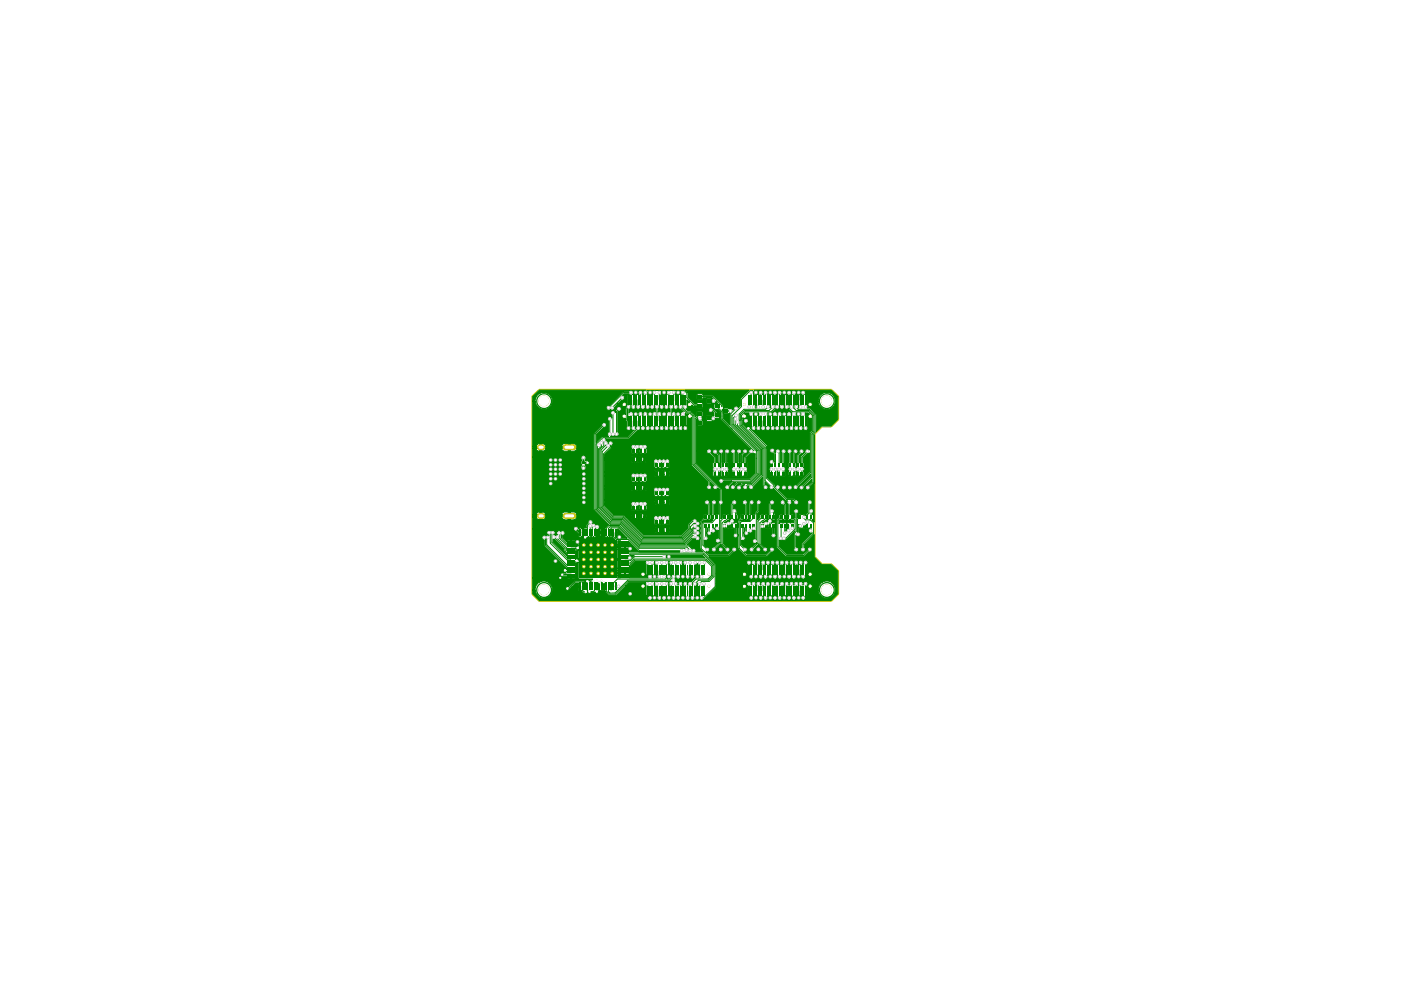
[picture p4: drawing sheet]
<svg xmlns="http://www.w3.org/2000/svg" width="297mm" height="210mm" viewBox="0 0 297 210" stroke-linecap="round" stroke-linejoin="round" font-family="sans-serif">
<path d="M112.8 84l1.5-1.5h62l1.5 1.5v5l-1.5 1.5h-2l-1.5 1.5v26l1.5 1.5h2l1.5 1.5v5l-1.5 1.5h-62l-1.5-1.5z" fill="none" stroke="#c2c200" stroke-width=".21"/>
<g fill="none" stroke="#008400" stroke-width=".21">
<path d="M120.2 118.7h.8l.1 .2M120.3 118.4h.8M120.3 119.9h.8M121 117.3h.1M121.1 119.4h.7M129.1 111.4h2.2l4.3 4.3M129.4 111.7h1.8l4.4 4.3M129.4 111.2h2.1l4.2 4.3M129.5 110.9h2.1l4.3 4.3M129.5 110.7h2.2l4.3 4.3M129.6 111.9h1.5l4.4 4.3M129.7 110.4h2l4.4 4.3"/>
<path d="M129.8 110.2h2.1l4.2 4.3M129.9 109.9h2.1l4.3 4.3M130 109.6h2.1l4.3 4.4M130 113.8l.7 .6h2.5l2.4 2.4M132.5 118.9h1.2M132.6 117.3h-.1M133.6 117.5l-.3 .4h-.8M134.5 118.5l-.9 .9h-1.1M134.5 118.8l-1.1 1.1h-.9M137.3 119.3v1.5M138.3 119.3v1.7M139.3 119.3v1.5"/>
<path d="M144.3 119.3v1.7M145.1 116.2l.4 .5M145.3 119.3v1.5M145.6 116l.7 .8M146 115.7l1.1 1.1M146.3 119.3v1.4M146.4 111.7v.5M147.1 111h.8M147.3 110.5h-.4l-.8 .8v.8l-1.6 1.6h-.5M147.4 119.7l-.1 1.3M147.4 112.5h-.2l-2.3 2.2M147.4 113.5h-.5l-1.8 1.7"/>
<path d="M147.9 112h-.7l-.3 .4-2.1 2.1M147.9 113h-.9l-2 2M149.2 110.8l-.2 .2v4.6M120.2 121.3h.9M120.4 120.4h.7M123.5 124.3v.9l.4 .3h.3M124 124.3v-.8l-.1-.1h-2l-1.3 1.4h-.3M124.5 123.3v1M125.3 123.2h.5M126.6 124.3v1.1M127.1 123.4v.9M127.5 123.1h.1"/>
<path d="M127.5 123.1v1.2M128 123.4v.9M133.1 123l-2.7 2.7M133.2 123.3l-2.7 2.7M137.3 123.8v1.4M137.8 120.8v1.5M137.8 125.2v1.5M138.3 123.8v1.3M138.8 120.8v1.5M138.8 125.2v1.5M139.3 123.8v1.4M139.8 121v1.3"/>
<path d="M139.8 125.1v1.6M140.3 123.8v1.4M140.8 125.2v1.5M141.1 122.8h-10.2l-.9 .8v.7M141.3 123.8v1.7M141.8 125.2v1.5M142.3 123.8v1.4M142.7 123l-.2 .3M142.8 121v1.3l-.7 .7M142.8 125.2v1.5M143.3 123.8v1.4M143.8 120.8v1.5"/>
<path d="M143.8 125.2v1.5M144.3 123.8v1.4M144.8 120.8v1.5M144.8 125.2v1.5M145.3 123.8v1.4M145.8 121v1.3M145.8 125.2v1.5M146.3 123.8v1.4M147.6 122.8l-.8 .7v3.2M147.8 125.2v1.5M148.1 123l-.8 .8v1.4"/>
</g>
<path d="M122.4 116.2l-.1 .1h-1.2M129.5 115.8h3.1M132.5 116.3h1.1M133.5 118.3l-1 .1M130.6 124.3h.5" fill="none" stroke="#008400" stroke-width=".42"/>
<circle cx="130.6" cy="124.3" r=".21" fill="#008400"/>
<g fill="none" stroke="#008400" stroke-width=".21">
<path d="M133.8 87.8v1.4M134.3 89.2v1.6M134.8 87.8v1.4M135.3 89.2v1.6M135.8 83.2v1.6M135.8 87.8v1.4M136.3 84.8v1.5M136.3 89.2v1.6M136.8 83.2v1.6M136.8 87.8v1.4M137.3 84.8v1.5M137.3 89.2v1.6"/>
<path d="M137.8 83.2v1.6M138.3 89.2v1.6M138.8 87.8v1.4M139.3 89.2v1.6M140.3 89.2v1.6M132.6 117.3h16.6M134.5 118.5h15.2M134.5 118.8h15.1M135.9 115.2h9.2M136 115h9M136.1 114.7h8.8M136.1 114.5h8.7"/>
<path d="M136.4 114h8.2M136.5 113.7h7.5M140.3 119.3v1.5M140.8 118h-6.3l-.8 .9M141.3 119.3v3.2l-.2 .3M142.3 119.3v1.5M143.3 119.3v1.5M147.4 119.3v.4M149.4 119.3l-.1 1.4M125.3 123.2l-.2 .2v.9M126.1 124.3v.9l-.3 .2h-.8M128.5 124.3v1l.8 .7h1.2"/>
<path d="M129 124.3v1.2l.4 .2h1M129.5 124.3v1.1M133.1 123h9M133.2 123.3h9.3M140.8 120.8v1.5M141.8 120.8v1.5M146.8 120.8v1.5M149.3 123.8v1.4"/>
</g>
<path d="M133 88.9l.3 .3v1.6" fill="none" stroke="#008400" stroke-width=".42"/>
<circle cx="133.3" cy="90.8" r=".21" fill="#008400"/>
<g fill="none" stroke="#008400" stroke-width=".21">
<path d="M129.3 88.8h.1M129.3 92h.1M129.3 88.8v3.2M129.5 94v.7M130 87.5h.1M130 87.5v4.5M131.2 86.7l-.5 .5v4.8M131.9 84.3h.1M131.9 84.3l-2.1 2.1M133.3 84.8v1.5M133.8 84.8v-1.6h-1.6l-3.2 3.2M134.3 84.8v1.5"/>
<path d="M134.3 94.7v.9M134.8 83.2v1.6M135.1 94.7v.9M135.3 90.8l-2 2M135.3 84.8v1.5M135.9 94.7v.9M136.7 94.7v.9M138.3 84.8v1.5M138.8 83.2v1.6M139.3 84.8v4.4M139.8 83.2v1.6M139.8 87.8v1.4"/>
<path d="M140.3 84.8v1.5M157.2 86.2v-1.5l1.9-1.9h.4l.3 .3v3.2M158.2 89.2h.6M158.8 84.8v1.5M159.3 83.2v1.6M159.3 87.8v1.4M160.3 83.2v1.6M160.8 84.8v1.5M160.8 89.2v1.6M161.3 83.2v1.6M161.3 87.8v1.4M161.8 90.8h.1"/>
<path d="M161.8 84.8v1.5M161.8 89.2v1.6M162.3 83.2v1.8M162.3 87.8v1.4M162.8 84.8v1.5l-.5 .5h-4.6l-1 1v1.3l.2 .1M162.8 89.2v1.6M163.5 87.3h-5.5l-.8 .8v.8M163.8 89.2v1.6M163.8 86.3l-.7 .7h-5.2l-.9 .9v1.2M164.3 87.8v1.4M164.8 89.2v1.6M165.3 87.8v1.4"/>
<path d="M165.8 89.2v1.6"/>
</g>
<path d="M133.3 86.3l-.3 .2v2.4" fill="none" stroke="#008400" stroke-width=".42"/>
<circle cx="154.9" cy="87.1" r=".21" fill="#008400"/>
<path d="M150.4 88.7h.8M154 87.1h.9" fill="none" stroke="#008400" stroke-width=".42"/>
<path d="M151.2 87l.8 .7v.4M152 86.2l1.1 1.1v.9M153 85.9v.6M156 88.8l-.1 1.2M156 88.1l-.6 .5v1.3M156 86.6l-1.1 1.1v2.5M156.4 89.5v.7M156.9 89.2v1.1M157 89.1l.1 .1v1M157.2 88.9l.2 .2v1M157.2 86.2l-2 1.9v1.9" fill="none" stroke="#008400" stroke-width=".21"/>
<circle cx="151.2" cy="88.7" r=".21" fill="#008400"/>
<path d="M123.7 98l.8 .1M123.7 97h.1M150.4 85h.9M121.1 114.9h1.3M122.1 112.1l.9 .8M126.6 112.9v2.5l.2 .2M130.6 112.9v.6l.2 .4h.5M119.2 121.8h1.9" fill="none" stroke="#008400" stroke-width=".42"/>
<g fill="none" stroke="#008400" stroke-width=".21">
<path d="M127 94.4l-.3 .3v13.2l2.8 2.8M127.5 93.9v.8l-.6 .5v12.5l2.8 2.7M128 93.3v1.2l-.8 .7v12.4l2.6 2.6M128.1 90.1l-1.9 1.9v16l3.2 3.2M128.4 94v.4l-1 1v12.1l2.5 2.4M128.9 94.5l-1.2 1.3v11.6l2.3 2.2M129.5 94.7l-1.6 1.6v11l2.1 2.1h2.2l4.3 4.3M133.3 92.8h-5.5l-1.4 1.3v13.8l3.1 3M136.8 83.2l.4-.4h7.8l.6 .5v1l1.6 1.6h1.2M139.1 97.8v.8M139.9 97.8v.8M140.7 97.8v.8"/>
<path d="M140.8 83.2v1.6M141.3 84.8v1.5M141.3 89.2v1.6M141.5 97.8v.8M141.8 83.2v1.6M141.8 87.8v1.4M142.3 84.8v6M142.8 83.2v1.8M142.8 87.8v1.4M143.3 84.8v1.5M143.3 89.2v1.6M143.8 83.2v1.6"/>
<path d="M144.3 84.8v1.6l1.3 1.2h.7l.6 .6v10.4M144.3 89.2v1.6M144.8 83.2v3.2l.9 1h.8l.7 .7v10.4M144.8 87.8v1.4M145.3 84.8v1.5M145.3 89.2v1.6M148.4 84.1h2.7l1.9 1.8M148.4 88.7v1M150.4 95.7l1.2 1.2v1.7M150.7 87h.5M151.6 95.8l.8 .6v2.2M152.9 95.7l.3 .3v2.6"/>
<path d="M153.1 88.2v.6l6.9 7M154.2 95.7l-.2 .1v2.8M154.9 90.2l5.5 5.4M155.2 90l5.5 5.6M155.4 89.9l5.6 5.6M155.4 95.7l.2 .1v2.8M155.9 90l5.3 5.3M156.4 90.2l5.1 5M156.7 95.7l-.3 .3v2.6M156.9 90.3l4.8 4.9M157.1 90.2l4.9 4.9M157.4 90.1l4.8 4.8"/>
<path d="M158 95.7l-.8 .7v2.2M158.7 90.8l3.8 3.9v.4M159.3 95.7l-1.3 1.2v1.7M159.8 89.2v1.6M115.4 114l.3 .2v1.4l4.7 4.8M116.2 114l-.3 .2v1.3l4.4 4.4M116.4 112.9l.3 .3v1.9l3.5 3.6M117.2 112.9l-.2 .3v1.8l3.3 3.4M117.4 113.9l2.4 2.3v.6l.5 .5h.7M118.2 113.9v.3l1.9 2v.5l.3 .2 .7-.1M118.5 113l.2 .2v1l1.7 1.6h.7M119.3 113l-.3 .2v.8l1.3 1.4h.8"/>
<path d="M121.1 116.3h.9M122.3 118.9l-.5 .5M124 112.9v1M125.1 111.5v1.4M125.2 110.7l-.7 .6v1.6M125.8 111.4l-.2 .4v1.1M126.6 111.7l-.5 .6v.6M129.1 111.4l-.6 .6v.9M129.4 111.7l-.4 .3v.9M129.6 111.9l-.1 1M130 112.9v.9M133.6 117.5h15.5l2.3 2.3v2.5l-1 1h-1.6l-.5 .5v1.4"/>
<path d="M134.3 100.8v.8M134.3 106.8v.8M135.1 100.8v.8M135.1 106.8v.8M135.5 116.2h9.6M135.6 116h10M135.6 116.8h8.9M135.6 115.7h10.4M135.9 100.8v.8M135.9 106.8v.8M136.7 100.8v.8M136.7 106.8v.8"/>
<path d="M139.1 103.8v.8M139.1 109.8v.8M139.9 103.8v.8M139.9 109.8v.8M140.7 103.8v.8M140.7 109.8v.8M141.5 103.8v.8M141.5 109.8v.8M146.4 112.2l-1.8 1.8M147.1 111l-.7 .7M147.3 111.5h.1M147.3 111.5l-2.6 2.7h-8.4"/>
<path d="M147.9 114.1h-1.3l-1.4 1.4h-9.5M148.3 119.3v1.5M149 115.6l.9 .9M149.2 117.3l2.4 2.4v4.7l-2.4 2.3h-.4v-1.5M149.6 118.8l1.3 1.3v1.9l-.8 .8h-2.5M149.6 109.6l-.9 .9v5.8l1.5 1.5h4.2l1.3-1.3M149.6 111.4v2.7M149.7 118.5l1.4 1.4v2.2l-.9 .9h-2.1M150.4 107v2.6M150.4 111.4v1.6M151.2 112.5h.1M151.2 111.4v1.1"/>
<path d="M152 109.6l-1 1.2h-1.8M152 111.4l.1 .6M152.6 106.8v7.4l-.4 .4M153.6 111.5h.1M153.6 109.6l-.8 .8v4.7l-1.4 1.4M153.6 111.4v.1M154.4 109.6v.2l-1.3 1.1v4.5l1.2 1.1M154.4 111v.4M155.2 107v2.6M155.2 110.5v.9M155.7 108.4l.3 .2v1M156 111.4v2.1"/>
<path d="M157.5 111.4h.1M157.5 109.6l-.8 .7v5.9l1.5 1.6h4.2l1.3-1.3M157.5 111.4v2.7M158.2 111.4v1.6M158.8 119.3v1.5M159.1 111.4v1.1M159.8 119.3v1.4M159.9 109.6l-.9 1h-1.8l-.2 .2v4.8l.9 .9M159.9 111.4v.6M160.8 119.3v1.5M160.8 108.3l-.4 .5v5.7l-.4 .2M161.6 111.4v.2"/>
<path d="M161.6 109.6l-.9 .9v4.6l-1.4 1.4M161.8 119.3v1.5M162.4 109.6l-.6 .8-.7 .4v4.6l1.1 1.1M162.4 111v.4M162.8 119.3v1.4M163.2 110.5v.9M163.8 119.3v1.5M164 111.4v2.1M164.8 119.3v1.5M164.9 110.3v5.6l1.9 1.9h3.6l1.3-1.3M165.6 111.4l-.1 2.7M165.8 119.3v1.4"/>
<path d="M166.4 111.4v1.6M166.8 119.3v1.5M167.2 111.4v1.1M167.8 119.3v1.5M168 111.4v.6M168.6 110.2v2l-2 1.9h-.4M168.8 112.7l-.3 .3v3.2l.3 .3M168.8 119.3v1.7M169.1 110.1l.1 3.2M169.6 111.4h.1M169.6 111.4l.1 .1M169.8 119.3v1.5"/>
<path d="M170.8 119.3v1.5M172 111.4l-.1 1.1M172.5 110.8v2.4l-2.2 2.2v1.1M119.8 120.9l.4 .4M147.8 120.8v1.5M148.8 120.5h.1M148.8 120.5v1.8M158.8 123.8v1.4M159.3 120.8v1.5M159.3 125.2v1.5M159.8 123.8v1.4M160.3 120.8v1.5"/>
<path d="M160.3 125.2v1.5M160.8 123.8v1.4M161.3 120.7v1.6M161.3 125.2v1.5M161.8 123.8v1.4M162.3 120.8v1.5M162.3 125.2v1.5M162.8 123.8v1.4M163.3 120.8v1.5M163.3 125.2v1.5M163.8 123.8v1.4M164.3 120.7v1.6"/>
<path d="M164.3 125.2v1.5M164.8 123.8v1.4M165.3 120.8v1.5M165.3 125.2v1.5M165.8 123.8v1.4M166.3 120.7v1.6M166.3 125.2v1.5M166.8 123.8v1.4M167.3 120.7v1.6M167.3 125.2v1.5M167.8 123.8v1.4M168.3 120.8v1.5"/>
<path d="M168.3 125.2v1.5M168.8 123.8v1.4M169.3 122.3h.1M169.3 120.8v1.5M169.3 125.2v1.5M169.8 123.8v1.4M170.3 120.7v1.6M170.3 125.2v1.5M170.8 123.8v1.4"/>
</g>
<g fill="none" stroke="#008400" stroke-width=".25">
<circle cx="115.4" cy="85" r="1.57"/>
<circle cx="115.4" cy="125.1" r="1.57"/>
<circle cx="175.3" cy="125.1" r="1.57"/>
</g>
<path d="M112.9 84.1l1.5-1.4h22.6l-.6 .2-.1 .6 .2 .2h-.4l.2-.6-.3-.3h-.4l-.3 .3v.4l.2 .2h-.6v2.4a.49 .49 0 0 0 .5 .7 .49 .49 0 0 0 .3-.8h.2v.6l.3 .2 .4-.1a.45 .45 0 0 0 .1-.7h.2v.6l.5 .2 .4-.3v-2.8h-.6v-.6h1.1v.1l.1 .5h-.6v2.7l.6 .4 .4-.4-.1-.4h.2l-.1 .3 .2 .4v.7l-.4-.1-.3 .4v.4h-.5v2.2l.2 .1-.2 .2v.3l.5 .4 .3-.1 .2-.4-.2-.4h.3l-.1 .4 .2 .4 .3 .1 .3-.1 .2-.4-.2-.4h.4l-.2 .4 .4 .5 .4-.1 .2-.4-.2-.4 .1-2.3h-.5l.1-.5-.2-.2h-.6v-.7l.3-.3-.1-.4h.2l-.1 .3 .4 .5 .4-.1 .2-.3-.1-2.7h-.6l.2-.3-.1-.3h1.2l-.1 .4 .2 .2h-.6l-.1 2.7a.51 .51 0 0 0 .7 .3 .51 .51 0 0 0 .2-.7h.2l-.1 .4 .3 .3v.7l-.5-.1-.3 .2 .1 .6h-.5l.1 2.3-.2 .2v.3a.51 .51 0 0 0 .7 .3 .51 .51 0 0 0 .1-.8h.4l-.2 .2v.3l.4 .4 .5-.3v-.6h.3l-.2 .2v.3l.5 .4 .3-.1 .2-.4v-.3l-.2-.1 .2-.1v-2.2h-.5v-.6l-.4-.2-.3 .1v-.7l.1-.2v-.5h.2v.6l.4 .2 .3-.1 .2-.3v-2.7h-.7l.2-.1v-.5h1.1l-.1 .1 .1 .5h-.6v2.6l.1 .3 .5 .2 .5 .5h-.3l-.2 .2v.6h-.6l.1 2.3-.1 .4 .1 .3 .4 .2 .3-.1 .2-.4-.2-.4h.3l-.1 .4 .4 .5 .4-.1 .2-.4-.3-.5 .1-2.2h-.4l.1-.5 .2 .3h.5l-.2 .2v.4l.3 .2 .5-.2v10.2l3.5 3.4v.8l-.2 .2v.5l.6 .2 .4-.4-.3-.4v-.7l.7 .7-.2 .3 .3 .4 .4 .1 .3-.3 .5 .3v2.3l-.3 .2v2.8h-.8v-2.1l.3-.2v-.5l-.5-.3-.4 .3 .1 2.8h-.2v1l.4 .1-.4 .4h-1.7l-.2 .1v-.1l.5-.4h.5l.1-.1 .2 .1h.4l.2-.1v-1h-.2v-2.3l-.2-.2v-.3l-.4-.3-.6 .3 .1 .5 .6 .3v2h-.9v.6l-.8 .7v6l.6 .6h-1.5v-.5l-.6-.2-.8-.8h-.5l1.1-1.1h.8l.3 .2 .4-.1a.36 .36 0 0 0 .1-.6l-.2-.3h-.3l.6-.5-.1-.3-.2-.3h-.3l.4-.1 .2-.3-.3-.6h-.4h.3a.49 .49 0 0 0 .4-.6 .49 .49 0 0 0-.7-.3v-.4l-.5-.2-.3 .2-1 1v.8l-1.5 1.5h-7.8l-.9-.9h3l.1 .4 .1-.1v-.2h.4l.1 .3 .1-.1 .2 .1 .1-.4h.2v.4l.3-.1v-.3l.2 .4v-.4h.3l.1 .4 .2-.1 .1 .1 .1-.4h.3v.3l.2 .1 .1-.4h-.6v-.8h.3v.4h.3v-.4h-1.1v.8h-1v-.8h.2v.5h.3v-.3v.3h.2v-.5l-.2 .2-.1-.2h-.9v.9l-3.6-.1-.6-.6h3.6v.2h.2v-.4h-.2v.2h-3.6l-2.3-2.4h1.1v.4h.2v-.4h.4v.4h.5v-.4h.2v.4h.3v-.4l.1 .4h.1v-.4h.4v.4h.4v-.4h.4v.4l.3-.2h1.4l.1 1.4h1.5l.1-1.1 .1 1.1h1.5l.1-1.5-.2-.3-.3-.1-.4 .3-.5-.3-.3 .3-.4-.3-.4 .3-.2-.3h-.3l-.4 .3v.2h-1.4l-.1-.2h-.6v-.7h.4v.3h.3l-.2-.4h-.6l-.1 .2-.2-.2v.8h-1.1v-.7h.2l.1 .4h.2v-.2v.1l.2 .1v-.5l-.2 .3-.1-.3h-.6l-.1 .2-.2-.2v.8h-1.7l-.5-.4h-2.1l-.2-.1h3.9v.1h.2v-.4h-.2v.3h-3.9l-1.8-1.9v-.4h5.6l.1 1.4h1.5l.1-1.1v.9l.1 .2h1.4l.2-.1v-1.5h1.5l.1 .4 .1-.1v-.2h.4l.1 .3 .1-.2 .2 .2 .1-.4h.2v.4h.2l.1-.4 .1 .4h.1v-.4h.3l.1 .4 .2-.2 .1 .2 .1-.4h.3v.3l.2 .1 .1-.4h-.6v-.8h.3l.1 .5h.2v-.5h-1.1v.8h-1v-.8h.2v.5h.3v-.3v.3h.2v-.5l-.2 .2-.1-.2h-.9v.9l-2.1-.1-.4-.3h-.3l-.2 .2-.2-.2h-.5v.2l-.4-.2h-.3l-.2 .2-.6-.2-.3 .5h-5.6v-.8h10.5v.3l.2-.1v-.4h-.2v.2h-10.5v-2.4h5.7v.4h.2v-.4h.4v.4h.5v-.5h.2v.5h.3v-.5l.1 .5h.1v-.5h.4v.5h.4v-.4h.4v.4l.3-.2h1.4l.1 1.4h.2h.5l.1-.1 .2 .1h.4l.2-.1v-1v1l.2 .1h.4l.2-.1 .1 .1h.5h.2l.1-1.5-.4-.4-.5 .2a.47 .47 0 0 0-.4-.2 .47 .47 0 0 0-.4 .2l-.3-.2-.5 .2-.5-.2-.4 .3v.2h-1.4v-.2h-.7v-.7h.4v.3h.3v-.2l-.3-.2h-.5l-.1 .2-.2-.2v.7h-1.1v-.6h.2l.1 .4h.2v-.3v.2l.2 .1v-.5l-.2 .2-.2-.2h-.4l-.2 .2-.2-.2v.8h-6.3v-.6h5.7v.2h.2v-.4l-.2 .2h-5.7v-2.2h5.6l.1 1.4h1.6v-1.1l.1 1.1h1.5l.1-1.5h1.5l.1 .3h.1v-.3h.4v.3h.5v-.4h.2v.4h.2l.1-.4v.3l.2 .1v-.4h.3v.4h.5v-.3h.3v.3l.3-.1v-.3l-.6 .1v-.9h.3v.4h.3l-.1-.4h-1v.8h-1v-.8h.2v.4h.3v-.2v.2h.2v-.4l-.2 .2-.1-.2h-.9v.9h-2.1l-.4-.4h-.3l-.2 .2-.2-.2h-.5v.2l-.4-.2h-.3l-.2 .2-.6-.2-.3 .5h-5.6v-.8h10.5v.2h.2v-.4l-.2 .2h-10.5v-2.4h5.7l.1 .4 .1-.4h.4v.4l.2-.1 .2 .1 .1-.4h.2l.1 .4h.2v-.4l.2 .4v-.4h.4v.4l.2-.1 .2 .1v-.4h.4v.4l.3-.2h1.4l.2 1.4h.6l.1-.1 .1 .1h.5l.2-.1v-1v1l.2 .1h.5l.1-.1v.1l.8-.1 .1-1.4-.5-.4-.4 .2-.5-.2-.3 .2-.4-.2-.4 .2-.5-.2-.4 .3v.2h-1.4v-.2h-.7v-.7h.4v.3h.3v-.3l-.3-.1-.6 .1-.2-.1v.8h-1.1v-.7h.2l.1 .4h.2v-.3l.1 .3h.1v-.4l-.2 .1-.2-.2-.6 .1-.2-.1v.8h-6.3v-.6h5.7v.2h.2v-.3l-.2 .1h-5.7v-.6l1.5-1.5v-.2h4.1l.1 .3v1.2h1.6l.1-1.2v1.2h1.5l.1-1.7-.4-.3h-.3l-.2 .2-.2-.2h-.5v.2l-.4-.2h-.3l-.2 .2-.6-.2-.3 .5h-4.1v-.3l.3-.3-.1-.4-.4-.2-.4 .1-.2 .5v-.5l-.5-.1v-.5h4.9l1.9-1.7h.3l.2-.3 .1-.3-.2-.3h.4l-.2 .2 .1 .5 .3 .2 .4-.1a.45 .45 0 0 0 .1-.8h.3l-.2 .2 .1 .5 .5 .2 .4-.3v-.5l-.2-.1 .2-.1v-2.2h-.6v-.6l-.6-.2-.3 .2 .1 .6h-.2v-.6l-.6-.2-.3 .2 .1 .6h-.5l.1 2.3-.3 .5v-2.8h-.5l.1-.5-.4-.3h-.3l-.3 .2v-.7l.3-.1 .2-.3-.1-.4h.2l-.1 .3 .4 .5 .4-.1 .2-.3-.1-2.7h-.6l.2-.6-.4-.3-.6 .2h-1.1l-3 3-.5 .1-.2 .3 .3 .6 .7-.2v.2h.5l.9-1.3h1v.3l.3 .2h.4l.2-.2a.47 .47 0 0 0-.3-.7 .47 .47 0 0 0-.6 .4h-1l.9-.9h.4l.2-.6-.2-.3-.2-.1 .3-.3h1l.1 .2h-.4v2.2l-.4 .5v1.5l-.4-.1-.3 .3v.4l.3 .2 .4-.1v.5l.3 .3v1l-.1 .4 .1 .3 .4 .2 .3-.1 .2-.4-.1-.4h.2l-.1 .4 .1 .3 .6 .2-1.3 1.2h-3.7l.1-.1 .4 .1 .4-.1a.52 .52 0 0 0 .5 0 .52 .52 0 0 0 .3-.5l-.2-.3v-4.3l.7-.3v-.4l-.1-.3-.6-.1-.5 .8v.5l-.4-.5-.5 .2-.1 .3 .2 .5v.6a.45 .45 0 0 0-.8-.1l-.1 .3 .2 .4v2.4l-.1 .1a.6 .6 0 0 0 .1 .8h-1.3l-1.3 1.3v-1.7l1.6-1.5a.51 .51 0 0 0 .6-.4 .51 .51 0 0 0-.4-.6 .51 .51 0 0 0-.6 .3v.4l-1.7 1.6v16.2l3.1 3.2-.7 .7h-.2v1.8h1.7l.6 .6h-3.4v4h4v-1.9h.6v.3h.8v-.3h.2v.3h.8v-.4l-2.4 .1v-.5h.6v.2h.8v-.2h.2v.2h.8v-.3l-2.4 .1v-.5h.6v.2h.8v-.2h.2v.2h.8v-.2h-2.4v-.9h.6v.7h1.8v-.3l2.1 2h8.6l-12.5-.1v1.4h1.8v-.3l.3-.2h.8l-.9 .8h-.2v-.2h-1.8v1.9h1.8v-.2l1.2-1.1h2.3l.1 2.9 .4 .1v.5h-6.4v-.5h.6v.3h.8v-.3h.2v.3h.8v-.4l-2.4 .1v-.5h.6v.3h.8v-.3h.2v.3l3.3-.1v.3a.49 .49 0 0 0 .8 .1 .49 .49 0 0 0-.1-.8l-.6 .1-.1 .3h-2.5v-.3l-2.4 .1v-.5h.6v.2h.8v-.2h.2v.2h.8v-.2h-2.4v-.5h.6v.2h.8v-.2h.2v.2h.8v-.2h-2.4v-1.7h-8.3l-.4-.4-.3 .2v-.7h-1.7l-3-3v-.6l.3 .1 1.9 1.9v.6l.6 .5 .1 .4h1.8v-1h.4l.2-.3 .1 1.9h3.9v-4h-3.8l-.2 .2v1.2h-.4l-.2 .2v-1h-1.7l-.2-.3 .9 .1v-.2h.2v.2h.8v-.2h-1.8l-.1 .1-.8-.7v-.5a.53 .53 0 0 0 .4-.4 .53 .53 0 0 0-.3-.6h-.4l-.1 .2-.2-.2h-.4l-.3 .4v.3l.2 .2-.3 .1-.5-.1 .3-.4-.2-.5-.3-.1-.4 .2-.4-.2-.3 .2-.2 .3 .5 .6h-.3l-.4 .1-.3-.1h-.3l-.2 .5 .2 .4 .3 .1v1.2l4.7 4.8v.2l-.3-.2-.4 .4 .2 .4 .4 .2-1 .1v.6l3 .1v-1.3h-1v-.3h1v-1.2l.6-.4v3.6l3 .1-.6 .4-.4-.3h-.2l-.3 .5-.1-.3h-2.2l-1.3 1.4-.4-.1-.2 .3 .1 .3 .1 .1h.4l.7-.6h1.5v.6l.2 .1v-.8l-1.7 .1 .8-.9h.7v.6h.4v1l.9 .7h.4l.1-.2v-.5h.1v.4a.37 .37 0 0 0 .3 .2 .37 .37 0 0 0 .4-.2h.7l.2-.1a.38 .38 0 0 0 .3 .3 .38 .38 0 0 0 .4-.3v-.3h1.4v.2l.8 .8h1.5l2.1-2h3.2l.1 .4h.7a.46 .46 0 0 0-.1-.7 .46 .46 0 0 0-.7 .3h-3.2l.6-.7h3.6l.1 2.8 .5 .1-.2 .2 .1 .5 .5 .2 .4-.5v-.3l-.2-.1h.7l-.1-2.4 .2-.5v2.9h.5l-.1 .3 .4 .6 .4-.1 .2-.4-.2-.4h.4l-.2 .2v.3l.4 .4h.3l.3-.5-.2-.4h.6v-2.9h.2l-.1 2.9h.7l-.2 .2v.3l.4 .4 .6-.3v-.5l-.2-.1h.4l-.2 .2 .1 .5 .5 .2 .4-.5-.2-.4h.6l.1-2.7-.2-.3-.5-.1-.3 .5v.2h-.1l.1-.5-.6-.2 .1-.4-.2-.2 .2-.2v-.5l.1 .6 .4 .2 .3-.1 .2-.4-.1-.3h.5v-3h.2l-.1 .3 .1 .2v2.5l.1-.1 .4 .2a.5 .5 0 0 0 .1 .6 .5 .5 0 0 0 .6 0l.2-.4-.1-.3h.2v.6l.3 .2 .4-.1a.45 .45 0 0 0 .1-.7h.5l.1-2.5 .2 .1h-.2v2.4h.5v.5h-.9l-.8 .9-.6-.1-.2 .3 .1 .4h-.2l.1-.3-.2-.3-.5-.1-.2 .1-.1 .4 .1 2.6h.6l-.2 .3a.55 .55 0 0 0 .8 .5l.2-.4-.2-.4h.4l-.2 .2 .1 .5 .3 .2 .4-.1a.45 .45 0 0 0 .1-.8h.5v-2.8l.2 .4-.1 2.4h.6l-.1 .5 .5 .4 .6-.3 2.4-2.5v-.3h5.6l.1 .4 .6 .1a.47 .47 0 0 0 0-.8 .47 .47 0 0 0-.7 .3h-5.6v-.4h6.5l.2 .3v2.2l.5 .1-.2 .2v.3l.5 .4 .3-.1 .2-.4-.2-.4h.7v-2.6l.1 2.6h.6l-.2 .3 .4 .6 .4-.1 .2-.4-.2-.4h.4l-.2 .2 .1 .5a.51 .51 0 0 0 .7 0 .51 .51 0 0 0 0-.7h.6l.1-2.6v2.6h.7l-.2 .2v.3l.5 .4 .3-.1 .2-.4v-.3l-.2-.1h.3l-.1 .3 .1 .4 .4 .2 .3-.1 .2-.4-.2-.4h.6l.1-2.6 .1 2.6h.6l-.2 .2v.3l.4 .4h.3l.2-.3 .1-.3-.2-.3h.4l-.2 .2v.3l.4 .4a.54 .54 0 0 0 .5-.9h.5v-2.6l.2 .2-.1 2.4h.6l-.1 .5 .5 .4 .3-.1 .2-.4-.2-.4 .5-.1v-1.2h2.4v.3a1.84 1.84 0 0 0 2.8 1.2 1.84 1.84 0 0 0 0-3 1.84 1.84 0 0 0-2.8 1.2v.3h-2.4v-.9h.2l.2 .5 .5-.1a.46 .46 0 0 0 0-.7 .46 .46 0 0 0-.7 .3h-.2l.2-.5-.4-.4h-.3l-.2 .1-.1 .4v.2h-.1l.1-.5-.4-.2h-.3l-.3 .5-.2-.4-.5-.1-.3 .3 .1 .4h-.2l.1-.3-.3-.4h-.4l-.2 .1v.6h-.2l.1-.3-.3-.4h-.4l-.3 .5-.2-.4-.5-.1-.3 .5 .1 .2h-.2l.1-.3-.4-.4h-.3l-.2 .1-.1 .6v-.5l-.4-.2h-.3l-.3 .5-.2-.4-.5-.1-.3 .3 .1 .4h-.2l.1-.3-.3-.4h-.5l-.2 .5 .1 .2h-.2l.1-.3-.3-.4h-.4l-.3 .5-.2-.4-.5-.1-.3 .5v.2v-.5l-.4-.2h-.3l-.3 .5h-6.5v-2.1h5.6l.1 .4a.49 .49 0 0 0 .7-.1 .49 .49 0 0 0-.1-.7l-.6 .1-.1 .3h-5.6v-2.2l-.3-.2h6.8l.2 .3v2.3l.4 .1-.1 .4 .5 .4 .3-.1 .2-.4-.1-.3h.6v-2.4h-.2l.2-.3 .1 .2v2.5h.5l-.1 .3 .4 .5 .4-.1 .2-.4-.1-.3h.2v.6a.52 .52 0 0 0 .7 .1 .52 .52 0 0 0 .1-.7h.5v-2.4l.1-.3 .2 .3h-.2v2.4h.6l-.1 .4 .5 .4 .3-.1 .2-.7 .1 .6 .4 .2 .3-.1 .2-.4-.1-.3h.5l-.1-2.4 .2-.3 .2 .2-.1 2.5h.5l-.1 .4 .2 .3 .5 .1 .3-.5-.1-.3h.2v.6l.5 .2 .4-.5-.1-.3h.5v-2.7l.3 .3h-.2v2.4h.5l.1 .6 .5 .2 .4-.5-.1-.3h.3l.1-.3h.2v.1a.47 .47 0 0 0 .7 .3 .47 .47 0 0 0 0-.8h-.5l-.4 .4-.1-2 .3-.6-.4-.3h-.3l-.3 .2v.3l.1 .3h-.3l.2-.6-.4-.2h-.3l-.3 .2v.3l-.1-.3-.6-.2-.3 .2v.5l.2 .1h-.4l.2-.5-.3-.3h-.4l-.3 .2v.5l.2 .1h-.4l.2-.5-.3-.3h-.5l-.2 .5-.2-.4-.5-.1-.3 .4 .1 .4h-.3l.2-.5-.4-.3h-.3l-.3 .2v.5l.2 .1h-.4l.2-.1v-.5l-.4-.2h-.3l-.3 .2v.3l-.1-.3-.6-.2-.3 .2v.5l.2 .1h-.4l.2-.5-.3-.3h-.5l-.1 .2-.1 .5 .2 .1h-.4l.2-.5-.3-.3h-.4l-.3 .5-.2-.4-.5-.1-.3 .4 .2 .4h-.4l.2-.1v-.5l-.4-.2h-.3l-.3 .2v.3h-6.8l-1.2-1.3h4.2l1-1 .6-.2v-.6l-.3-.2-.5 .2-.1 .5-.9 .8h-4l-.6-.6a.45 .45 0 0 0 .7-.1v-.6l-.4-.2-.2 .1-.5-.6v-1a.48 .48 0 0 0 .6-.1 .48 .48 0 0 0 0-.7v-1.8l.2 .1v.6l-.2 .4 .3 .5 .5-.1 .2-.5 .2 .1 .5-.2v-.9v.5l.4 .1 .3-.1v1.7h-.3l-.3 .3v.4l.4 .3 .5-.2-1.1 1.1-.5 .2-.1 .5 .4 .3a.44 .44 0 0 0 .5-.5h.5l.1 .3 .3 .2 .5-.2v-.6l-.3-.2-.5 .2-.1 .3h-.5l1-1.1 1 1v.4l.5 .2 .4-.2v-.6l-.4-.2-.2 .1-.8-.9v-3.2h1.4l.1-.7v.5l.1 .2h.8v1.1l-.2 .2 .1 .6 .4 .1 .3-.1 .2-.6-.3-.2v-1.1l.3-.2v-.9h-1l.2-.2-.1-.5h.9v6.1l1.7 1.7h4.4l1-1 .4-.1 .2-.3-.2-.5-.3-.1-.4 .2-.1 .3v.2l-.9 .8h-3.9l-.6-.5 .4-.1 .2-.3-.2-.5h-.4l-.6-.6 .1-.9a.45 .45 0 0 0 .5-.1 .45 .45 0 0 0 .2-.5l-.3-.3v-1.7h.3v.6l-.3 .3 .3 .6 .6-.1 .1-.5a.46 .46 0 0 0 .7 0 .46 .46 0 0 0 .1-.5l.3 .1 .3-.1v1.9l-.4 .1-.2 .3 .3 .5 .6-.1-.9 .9-.5 .2-.2 .3 .2 .3 .5 .2 .4-.5h.4l.2 .4 .6-.1 .2-.5-.3-.3-.6 .1-.1 .4h-.4l1-1.2v.2l.9 .9-.1 .1 .3 .4h.6l.1-.3-.1-.5h-.5l-.7-.8v-3.3h1.2l.2-.2v-.5l.1 .7h.8v1.1l-.2 .3v.3l.4 .3 .5-.2 .1-.3-.2-.4 .1-2.2h-.9l.2-.2-.1-.6 .1 .1h.7v-1.1h-.1l-.1-.8-.2-.3h-.5v-.9l.5-.2 .2-.5-.4-.4-.5 .2-.1 .4-.2 .2v2.3h-.2l.1 1.1-.2 .1v.4l-.4-.2-.3 .3h-.5l1.3-.7-.1-1h-1.5l-.1 .6-.5 .5v-1.3l.4-.4 .1-1.6a.51 .51 0 0 0 .1-.8 .51 .51 0 0 0-.8 .2l.1 .6v1.3l-.4 .4v.5h-.7h-.1v-2.1l.4-.1 .2-.5-.2-.3-.4-.1-.3 .2-.2 .3v2.6h-.1v1.1h.4l-1.9 .1-.2 .2 .2-.3h.5l.2-.1 .2 .1h.4l.2-.1v-1h-.2v-2.4l-.4-.7-.5 .2-.2 .3 .2 .4 .4 .1v2.1h-.9a1.15 1.15 0 0 1-.6 1.1h-1h.8l.2-.1v-1h-.3v-.8l-.3-.4-.5 .1v-.9l.7-.3v-.5l-.3-.3-.5 .2-.1 .4-.3 .2v2.3l-.1 .1 .1 1-.2 .5-.4-.2-.4 .3h-.3l.7-.6h.5v-1.1h-1.6v.6l-.4 .3v-3l.4-.2v-.5l-.1-.2v-2.5l-5.4-5.4v-2.5h2.2v.2l.2 .3h.4l.9 .8v1l-.3 .1v2.8l1.6 .1 .1-.2v-1l.1 1.2h1.4v-1.2l.2-.4-.2-.3 .1-1-.1-.1v-1.8l.3-.2v-.6l-.7-.2-.2 .3 .1 2.5-.2 .1-.2-.1v-2.4l-.3-.4h-.4l-.3 .3v.4l.3 .3h.2l-.1 3-.1-2.8-.6-.6v-.3l-.2-.2-.3-.1-.4 .2v.7l.4 .2 .2-.1 .3 .4v1.4h-.3v-1.1l-1-1.1 .1-.2a.65 .65 0 0 0-1-.3v.4h-2.2v-6.8l.2-.3v.3l.2 .2-.4 .1v1l1.2 .1 .1-1.1-.2-.1v-.7l1-.1 .1 1h1.1v-.1l.6-.2 .1-.4h1v-1.1h-.6l-.8-.8-.8-.3-.3 .3 .1 .6 .5 .1 .3-.2 .3 .3v.7l-1.6-.1v.2h-.9l.1-1.1h-1.2l-.1 .9-.3 .3v-.4l-.8-.9h-.7l-.4-.4h.1l.2-.3-.2-.5v-1.1l.6 .5-.4 .2v.5l.2 .2h.5l.2-.3 .4 .3h.6l.1 .3h1.2v-1.1l-1.1-.1-.2 .4h-.4l-1.4-1.5v-1l-.6-.5h13.5l-1.8 1.8v1.5l-.5 .4a.45 .45 0 0 0-.8-.1l-.3 .7-.4-.4h-1.7v1l1.2 .1 .3-.2-.1 2.6-1.4-1.4v-1.6l-.2-.2 .3-.3-.2-.7-2-2.1h-2.2v-.3l-1.3 .1 .1 1.1h1.1l.1-.4h2l.2 .2-1.3-.1v1.2h1.1v-.2l.5 .1 .3-.4 .4 .5h-.8v1.1l.8 .1 .6 .6v1.5l6.4 6.3-.5 .3v.3l-1 1.1v1.1l-.1 .1-.1-1.5 .3-.4 .4-.1 .2-.3v-.4l-.3-.2-.5 .1-.1 .5-.5 .6-.2 2.8-.2-3 .5-.2 .1-.4a.65 .65 0 0 0-.9-.3l-.2 .6-.1 2.2-.1-.1 .1-2.4-.4-.4h-.4l-.2 .3a.45 .45 0 0 0 .2 .7h.2v1.8h-.2l.1 1.1-.2 .2v.4l.2 .1v1.2l1.5-.1v-1.1l.1 1.2 1.5-.1-.1-1.1 .2-.4-.2-.3 .1-1.1h-.2v-1l.9-.8 .6-.2 .3 .3 .1-.1v4l-1.2 1.2h-5.8l-.5 .2-.2 .3 .1 .3 .2 .2h.4l.2-.1 .1-.4h1.8l-.9 1-.1-.1-.4 .2-.1 .3 .1 .3 .4 .2 .3-.1 .2-.5 .8-.9h.5l-.5 .6-.1-.1-.5 .3 .1 .5 .4 .2 .3-.1 .2-.5 .6-.7h.6l-.9 .7 .1 .5 .3 .2 .5-.3v-.4l.5-.4h.3l-.4 .5 .2 .4h.6l.3-.7h.2v.6a.54 .54 0 0 0 .7 .2 .54 .54 0 0 0 .3-.6l1.9-2v1.8l.3 .6 .5 .2 .3-.4v-.4l-.6-.1v-.6l1 .8-.1 .2 .2 .4 .7-.2 2.6 2.7h.4v2.9h-.2v1l.2 .1h.4l.2-.1 .1 .1h.5l.1 .6-1.5 .1v1l.2 .2-.3 .3v.2l-.1-.6 .2-.1v-1l-1.5-.1-.1 .2v-.6l.2-.2h.5l.1-.1 .2 .1h.4l.2-.1v-1h-.2v-2.3l-.2-.2v-.3l-.4-.3-.5 .2-.1 .5 .7 .4v2h-.9v.6l-.5 .5v5.9l1.9 1.9h3.9l1-1 .6-.2v-.6l-.3-.2-.5 .2-.1 .5-.9 .8h-3.4l-1.7-1.7v-1.3l.2 .1 .4-.1 .4 .1h.3l2.1-2.1-.4 .4v3.4l.2 .5 .5 .2 .3-.2v-.6l-.5-.2v-2.5l.3 .3h.3l.4-.3-.1-.5-.3-.1v-.9h1.4l.1-.6v.4l.1 .2h.8a.61 .61 0 0 0-.2 .9l.7 .1-2.2 2.2v.9l-.2 .2v.5l.5 .2 .4-.2-.2-1.3 2.1-2.1v4.7l1.6 1.6h2l1.4 1.4v4.8l-1.4 1.4h-61.8l-1.5-1.4v-.8h.6l.2 .8a1.83 1.83 0 0 0 3 .3 1.83 1.83 0 0 0-.7-2.9 1.83 1.83 0 0 0-2.5 1.5v.3h-.6v-2.6h7.2l.1 .2h.8v-.2h.2v.2h.8v-.3l-9.1 .1v-10.4h8.7l.2 .3 .9 .8v.5l.2 .2 .7-.1 .2 .4 .4 .1 .3-.4 .3-.1 3.1 .1v-.9h-.3v.8h-.2v-.8h-.2v.8h-.2v-.8h-.3v.8h-.2v-.9l.5-.1v-.8h.2v.9h.2v-.9h.2v.8l.3 .1v-1l-.9 .1v-.6l-.3-.1h-.4l-.3-.3-.5 .1 .1-.1v-.6l-.6-.2-.3 .3v.3l-.4 .5v.7h-.7v1.8h-.2v-1.9h-.5l-.2 .3-.4-.6-.5 .1-.2 .4h-8.7v-2.5h.7l.4 .6h.4h.9l.4-.6h3.3l.5 .6h.3h1.8l.5-.1 .2-.4v-.1h-1.4v.6h-.4v-.6h-5.6v.6h-.4v-.6h-1.6v-.5h9.4v-.1l-.5-.5h-.9v.6h-.4v-.6h-.9l-.3 .2-.3 .4h-3.3v-.1l-.6-.5h-.2v.6h-.4v-.6h-.3l-.4 .3-.2 .3h-.7v-12.2h10.3v.5l.2 .1-.2 .3v.6l.2 .2-.2 .1v.7l.4 .3h.4l.2-.4v-.6l-.2-.1 .7-.1 .3-.3-.1-.3-.3-.2-.6-.1 .2-.2v-.5a.52 .52 0 0 0-.5-.4 .52 .52 0 0 0-.5 .4h-10.3v-1.8h.7l.2 .3 .4 .3h.9l.6-.5v-.1h3.3v.1l.6 .5h2.2l.5-.5v-.1h-1.4v.6h-.4v-.6h-5.6v.6h-.4v-.6h-1.6v-.4h9.4l-.4-.6h-1v.6h-.4v-.6h-1l-.5 .6h-3.3v-.4l-.4-.2h-.4v.6h-.4v-.6h-.5l-.4 .6h-.7v-9.6h.6a1.83 1.83 0 0 0 2.5 1.6 1.83 1.83 0 0 0 .7-2.9 1.83 1.83 0 0 0-3 .3l-.2 1h-.6z" fill="#008400"/>
<path d="M112.9 84.1l1.5-1.4h22.6l-.6 .2-.1 .6 .2 .2h-.4l.2-.6-.3-.3h-.4l-.3 .3v.4l.2 .2h-.6v2.4a.49 .49 0 0 0 .5 .7 .49 .49 0 0 0 .3-.8h.2v.6l.3 .2 .4-.1a.45 .45 0 0 0 .1-.7h.2v.6l.5 .2 .4-.3v-2.8h-.6v-.6h1.1v.1l.1 .5h-.6v2.7l.6 .4 .4-.4-.1-.4h.2l-.1 .3 .2 .4v.7l-.4-.1-.3 .4v.4h-.5v2.2l.2 .1-.2 .2v.3l.5 .4 .3-.1 .2-.4-.2-.4h.3l-.1 .4 .1 .3 .4 .2 .3-.1 .2-.4-.2-.4h.4l-.2 .4 .4 .5 .4-.1 .2-.4-.2-.4 .1-2.3h-.5l.1-.5-.2-.2h-.6v-.7l.3-.3-.1-.4h.2l-.1 .3 .4 .5 .4-.1 .2-.3-.1-2.7h-.6l.2-.3-.1-.3h1.2l-.1 .4 .2 .2h-.6l-.1 2.7a.51 .51 0 0 0 .7 .3 .51 .51 0 0 0 .2-.7h.2l-.1 .4 .3 .3v.7l-.5-.1-.3 .2 .1 .6h-.5l.1 2.3-.2 .2v.3a.51 .51 0 0 0 .7 .3 .51 .51 0 0 0 .1-.8h.4l-.2 .2v.3l.4 .4 .5-.3v-.6h.3l-.2 .2v.3l.5 .4 .3-.1 .2-.4v-.3l-.2-.1 .2-.1v-2.2h-.5v-.6l-.4-.2-.3 .1v-.7l.1-.2v-.5h.2v.6l.4 .2 .3-.1 .2-.3v-2.7h-.7l.2-.1v-.5h1.1l-.1 .1 .1 .5h-.6v2.6l.1 .3 .5 .2 .5 .5h-.3l-.2 .2v.6h-.6l.1 2.3-.1 .4 .1 .3 .4 .2 .3-.1 .2-.4-.2-.4h.3l-.1 .4 .4 .5 .4-.1 .2-.4-.3-.5 .1-2.2h-.4l.1-.5 .2 .3h.5l-.2 .2v.4l.3 .2 .5-.2v10.2l3.5 3.4v.8l-.2 .2v.5l.6 .2 .3-.3 .1-.3-.3-.2v-.7l.7 .7-.2 .3 .3 .4 .4 .1 .3-.3 .5 .3v2.3l-.3 .2v2.8h-.8v-2.1l.3-.2v-.5l-.5-.3-.4 .3 .1 2.8h-.2v1l.4 .1-.4 .4h-1.7l-.2 .1v-.1l.5-.4h.5l.1-.1 .2 .1h.4l.2-.1v-1h-.2v-2.3l-.2-.2v-.3l-.4-.3-.6 .3 .1 .5 .6 .3v2h-.9v.6l-.8 .7v6l.6 .6h-1.5v-.5l-.6-.2-.8-.8h-.5l1.1-1.1h.8l.3 .2 .4-.1a.36 .36 0 0 0 .1-.6l-.2-.3h-.3l.6-.5-.3-.6h-.3l.4-.1 .2-.3-.3-.6h-.4h.3a.49 .49 0 0 0 .4-.6 .49 .49 0 0 0-.7-.3v-.4l-.5-.2-.3 .2-1 1v.8l-1.5 1.5h-7.8l-.9-.9h3l.1 .4 .1-.1v-.2h.4l.1 .3 .1-.1 .2 .1 .1-.4h.2v.4l.3-.1v-.3l.2 .4v-.4h.3l.1 .4 .2-.1 .1 .1 .1-.4h.3v.3l.2 .1 .1-.4h-.6v-.8h.3v.4h.3v-.4h-1.1v.8h-1v-.8h.2v.5h.3v-.3v.3h.2v-.5l-.2 .2-.1-.2h-.9v.9l-3.6-.1-.6-.6h3.6v.2h.2v-.4h-.2v.2h-3.6l-2.3-2.4h1.1v.4h.2v-.4h.4v.4h.5v-.4h.2v.4h.3v-.4l.1 .4h.1v-.4h.4v.4h.4v-.4h.4v.4l.3-.2h1.4l.1 1.4h1.5l.1-1.1 .1 1.1h1.5l.1-1.5-.2-.3-.3-.1-.4 .3-.5-.3-.3 .3-.4-.3-.4 .3-.2-.3h-.3l-.4 .3v.2h-1.4l-.1-.2h-.6v-.7h.4v.3h.3l-.2-.4h-.6l-.1 .2-.2-.2v.8h-1.1v-.7h.2l.1 .4h.2v-.2v.1l.2 .1v-.5l-.2 .3-.1-.3h-.6l-.1 .2-.2-.2v.8h-1.7l-.5-.4h-2.1l-.2-.1h3.9v.1h.2v-.4h-.2v.3h-3.9l-1.8-1.9v-.4h5.6l.1 1.4h1.5l.1-1.1v.9l.1 .2h1.4l.2-.1v-1.5h1.5l.1 .4 .1-.1v-.2h.4l.1 .3 .1-.2 .2 .2 .1-.4h.2v.4h.2l.1-.4 .1 .4h.1v-.4h.3l.1 .4 .2-.2 .1 .2 .1-.4h.3v.3l.2 .1 .1-.4h-.6v-.8h.3l.1 .5h.2v-.5h-1.1v.8h-1v-.8h.2v.5h.3v-.3v.3h.2v-.5l-.2 .2-.1-.2h-.9v.9l-2.1-.1-.4-.3h-.3l-.2 .2-.2-.2h-.5v.2l-.4-.2h-.3l-.2 .2-.6-.2-.3 .5h-5.6v-.8h10.5v.3l.2-.1v-.4h-.2v.2h-10.5v-2.4h5.7v.4h.2v-.4h.4v.4h.5v-.5h.2v.5h.3v-.5l.1 .5h.1v-.5h.4v.5h.4v-.4h.4v.4l.3-.2h1.4l.1 1.4h.2h.5l.1-.1 .2 .1h.4l.2-.1v-1v1l.2 .1h.4l.2-.1 .1 .1h.5h.2l.1-1.5-.4-.4-.5 .2a.47 .47 0 0 0-.4-.2 .47 .47 0 0 0-.4 .2l-.3-.2-.5 .2-.5-.2-.4 .3v.2h-1.4v-.2h-.7v-.7h.4v.3h.3v-.2l-.3-.2h-.5l-.1 .2-.2-.2v.7h-1.1v-.6h.2l.1 .4h.2v-.3v.2l.2 .1v-.5l-.2 .2-.2-.2h-.4l-.2 .2-.2-.2v.8h-6.3v-.6h5.7v.2h.2v-.4l-.2 .2h-5.7v-2.2h5.6l.1 1.4h1.6v-1.1l.1 1.1h1.5l.1-1.5h1.5l.1 .3h.1v-.3h.4v.3h.5v-.4h.2v.4h.2l.1-.4v.3l.2 .1v-.4h.3v.4h.5v-.3h.3v.3l.3-.1v-.3l-.6 .1v-.9h.3v.4h.3l-.1-.4h-1v.8h-1v-.8h.2v.4h.3v-.2v.2h.2v-.4l-.2 .2-.1-.2h-.9v.9h-2.1l-.4-.4h-.3l-.2 .2-.2-.2h-.5v.2l-.4-.2h-.3l-.2 .2-.6-.2-.3 .5h-5.6v-.8h10.5v.2h.2v-.4l-.2 .2h-10.5v-2.4h5.7l.1 .4 .1-.4h.4v.4l.2-.1 .2 .1h.1v-.4h.2l.1 .4h.2v-.4l.2 .4v-.4h.4v.4l.2-.1 .2 .1v-.4h.4v.4l.3-.2h1.4l.2 1.4h.6l.1-.1 .1 .1h.5l.2-.1v-1v1l.2 .1h.5l.1-.1v.1l.8-.1 .1-1.4-.5-.4-.4 .2-.5-.2-.3 .2-.4-.2-.4 .2-.5-.2-.4 .3v.2h-1.4v-.2h-.7v-.7h.4v.3h.3v-.3l-.3-.1-.6 .1-.2-.1v.8h-1.1v-.7h.2l.1 .4h.2v-.3v.2l.2 .1v-.4l-.2 .1-.2-.2-.6 .1-.2-.1v.8h-6.3v-.6h5.7v.2h.2v-.3l-.2 .1h-5.7v-.6l1.5-1.5v-.2h4.1l.1 .3v1.2h1.6l.1-1.2v1.2h1.5l.1-1.7-.4-.3h-.3l-.2 .2-.2-.2h-.5v.2l-.4-.2h-.3l-.2 .2-.6-.2-.3 .5h-4.1v-.3l.3-.3-.1-.4-.4-.2-.4 .1-.2 .5v-.5l-.5-.1v-.5h4.9l1.9-1.7h.3l.2-.3 .1-.3-.2-.3h.4l-.2 .2 .1 .5 .3 .2 .4-.1a.45 .45 0 0 0 .1-.8h.3l-.2 .2 .1 .5 .5 .2 .4-.3v-.5l-.2-.1 .2-.1v-2.2h-.6v-.6l-.6-.2-.3 .2 .1 .6h-.2v-.6l-.6-.2-.3 .2 .1 .6h-.5l.1 2.3-.3 .5v-2.8h-.5l.1-.5-.4-.3h-.3l-.3 .2v-.7l.3-.1 .2-.3-.1-.4h.2l-.1 .3 .4 .5 .4-.1 .2-.3-.1-2.7h-.6l.2-.6-.4-.3-.6 .2h-1.1l-3 3-.5 .1-.2 .3 .3 .6 .7-.2v.2h.5l.9-1.3h1v.3l.3 .2h.4l.2-.2a.47 .47 0 0 0-.3-.7 .47 .47 0 0 0-.6 .4h-1l.9-.9h.4l.2-.6-.2-.3-.2-.1 .3-.3h1l.1 .2h-.4v2.2l-.4 .5v1.5l-.4-.1-.3 .3v.4l.3 .2 .4-.1v.5l.3 .3v1l-.1 .4 .1 .3 .4 .2 .3-.1 .2-.4-.1-.4h.2l-.1 .4 .1 .3 .6 .2-1.3 1.2h-3.7l.1-.1 .4 .1 .4-.1a.52 .52 0 0 0 .5 0 .52 .52 0 0 0 .3-.5l-.2-.3v-4.3l.7-.3v-.4l-.1-.3-.6-.1-.5 .8v.5l-.4-.5-.5 .2-.1 .3 .2 .5v.6a.45 .45 0 0 0-.8-.1l-.1 .3 .2 .4v2.4l-.1 .1a.6 .6 0 0 0 .1 .8h-1.3l-1.3 1.3v-1.7l1.6-1.5a.51 .51 0 0 0 .6-.4 .51 .51 0 0 0-.4-.6 .51 .51 0 0 0-.6 .3v.4l-1.7 1.6v16.2l3.1 3.2-.7 .7h-.2v1.8h1.7l.6 .6h-3.4v4h4v-1.9h.6v.3h.8v-.3h.2v.3h.8v-.4l-2.4 .1v-.5h.6v.2h.8v-.2h.2v.2h.8v-.3l-2.4 .1v-.5h.6v.2h.8v-.2h.2v.2h.8v-.2h-2.4v-.9h.6v.7h1.8v-.3l2.1 2h8.6l-12.5-.1v1.4h1.8v-.3l.3-.2h.8l-.9 .8h-.2v-.2h-1.8v1.9h1.8v-.2l1.2-1.1h2.3l.1 2.9 .4 .1v.5h-6.4v-.5h.6v.3h.8v-.3h.2v.3h.8v-.4l-2.4 .1v-.5h.6v.3h.8v-.3h.2v.3l3.3-.1v.3a.49 .49 0 0 0 .8 .1 .49 .49 0 0 0-.1-.8l-.6 .1-.1 .3h-2.5v-.3l-2.4 .1v-.5h.6v.2h.8v-.2h.2v.2h.8v-.2h-2.4v-.5h.6v.2h.8v-.2h.2v.2h.8v-.2h-2.4v-1.7h-8.3l-.4-.4-.3 .2v-.7h-1.7l-3-3v-.6l.3 .1 1.9 1.9v.6l.6 .5 .1 .4h1.8v-1h.4l.2-.3 .1 1.9h3.9v-4h-3.8l-.2 .2v1.2h-.4l-.2 .2v-1h-1.7l-.2-.3 .9 .1v-.2h.2v.2h.8v-.2h-1.8l-.1 .1-.8-.7v-.5a.53 .53 0 0 0 .4-.4 .53 .53 0 0 0-.3-.6h-.4l-.1 .2-.2-.2h-.4l-.3 .4v.3l.2 .2-.3 .1-.5-.1 .3-.4-.2-.5-.3-.1-.4 .2-.4-.2-.3 .2-.2 .3 .5 .6h-.3l-.4 .1-.3-.1h-.3l-.2 .5 .2 .3 .3 .2v1.2l4.7 4.8v.2l-.3-.2-.4 .4 .1 .3 .5 .3-1 .1v.6l3 .1v-1.3h-1v-.3h1v-1.2l.6-.4v3.6l3 .1-.6 .4-.4-.3h-.2l-.3 .5-.1-.3h-2.2l-1.3 1.4-.4-.1-.2 .3 .1 .3 .1 .1h.4l.7-.6h1.5v.6l.2 .1v-.8l-1.7 .1 .8-.9h.7v.6h.4v1l.9 .7h.4l.1-.2v-.5h.1v.4a.37 .37 0 0 0 .3 .2 .37 .37 0 0 0 .4-.2h.7l.2-.1a.38 .38 0 0 0 .3 .3 .38 .38 0 0 0 .4-.3v-.3h1.4v.2l.8 .8h1.5l2.1-2h3.2l.1 .4h.7a.46 .46 0 0 0-.1-.7 .46 .46 0 0 0-.7 .3h-3.2l.6-.7h3.6l.1 2.8 .5 .1-.2 .2 .1 .5 .5 .2 .4-.5v-.3l-.2-.1h.7l-.1-2.4 .2-.5v2.9h.5l-.1 .3 .4 .6 .4-.1 .2-.4-.2-.4h.4l-.2 .2v.3l.2 .3 .5 .1 .3-.5-.2-.4h.6v-2.9h.2l-.1 2.9h.7l-.2 .2v.3l.4 .4 .6-.3v-.5l-.2-.1h.4l-.2 .2 .1 .5 .5 .2 .4-.5-.2-.4h.6l.1-2.7-.2-.3-.5-.1-.3 .5v.2h-.1l.1-.5-.6-.2 .1-.4-.2-.2 .2-.2v-.5l.1 .6 .4 .2 .3-.1 .2-.4-.1-.3h.5v-3h.2l-.1 .3 .1 .2v2.5l.1-.1 .4 .2a.5 .5 0 0 0 .1 .6 .5 .5 0 0 0 .6 0l.2-.4-.1-.3h.2v.6l.3 .2 .4-.1a.45 .45 0 0 0 .1-.7h.5l.1-2.5 .2 .1h-.2v2.4h.5v.5h-.9l-.8 .9-.6-.1-.2 .3 .1 .4h-.2l.1-.3-.2-.3-.5-.1-.2 .1-.1 .4 .1 2.6h.6l-.2 .3a.55 .55 0 0 0 .8 .5l.2-.4-.2-.4h.4l-.2 .2 .1 .5 .3 .2 .4-.1a.45 .45 0 0 0 .1-.8h.5v-2.8l.2 .4-.1 2.4h.6l-.1 .5 .5 .4 .6-.3 2.4-2.5v-.3h5.6l.1 .4 .6 .1a.47 .47 0 0 0 0-.8 .47 .47 0 0 0-.7 .3h-5.6v-.4h6.5l.2 .3v2.2l.5 .1-.2 .2v.3l.5 .4 .3-.1 .2-.4-.2-.4h.7v-2.6l.1 2.6h.6l-.2 .3 .4 .6 .4-.1 .2-.4-.2-.4h.4l-.2 .2 .1 .5a.51 .51 0 0 0 .7 0 .51 .51 0 0 0 0-.7h.6l.1-2.6v2.6h.7l-.2 .2v.3l.5 .4 .3-.1 .2-.4v-.3l-.2-.1h.3l-.1 .3 .1 .4 .4 .2 .3-.1 .2-.4-.2-.4h.6l.1-2.6 .1 2.6h.6l-.2 .2v.3l.4 .4h.3l.3-.5-.2-.4h.4l-.2 .2v.3l.4 .4a.54 .54 0 0 0 .5-.9h.5v-2.6l.2 .2-.1 2.4h.6l-.1 .5 .5 .4 .3-.1 .2-.4-.2-.4 .5-.1v-1.2h2.4v.3a1.84 1.84 0 0 0 2.8 1.2 1.84 1.84 0 0 0 0-3 1.84 1.84 0 0 0-2.8 1.2v.3h-2.4v-.9h.2l.2 .5 .5-.1a.46 .46 0 0 0 0-.7 .46 .46 0 0 0-.7 .3h-.2l.2-.5-.4-.4h-.3l-.2 .1-.1 .4v.2h-.1l.1-.5-.4-.2h-.3l-.3 .5-.2-.4-.5-.1-.3 .3 .1 .4h-.2l.1-.3-.3-.4h-.4l-.2 .1v.6h-.2l.1-.3-.3-.4h-.4l-.3 .5-.2-.4-.5-.1-.3 .5 .1 .2h-.2l.1-.3-.4-.4h-.3l-.2 .1-.1 .6v-.5l-.4-.2h-.3l-.3 .5-.2-.4-.5-.1-.3 .3 .1 .4h-.2l.1-.3-.3-.4h-.5l-.2 .5 .1 .2h-.2l.1-.3-.3-.4h-.4l-.3 .5-.2-.4-.5-.1-.3 .5v.2v-.5l-.4-.2h-.3l-.3 .5h-6.5v-2.1h5.6l.1 .4a.49 .49 0 0 0 .7-.1 .49 .49 0 0 0-.1-.7h-.5l-.2 .4h-5.6v-2.2l-.3-.2h6.8l.2 .3v2.3l.4 .1-.1 .4 .5 .4 .3-.1 .2-.4-.1-.3h.6v-2.4h-.2l.2-.3 .1 .2v2.5h.5l-.1 .3 .4 .5 .4-.1 .2-.4-.1-.3h.2v.6a.52 .52 0 0 0 .7 .1 .52 .52 0 0 0 .1-.7h.5v-2.4l.1-.3 .2 .3h-.2v2.4h.6l-.1 .4 .5 .4 .3-.1 .2-.7 .1 .6 .4 .2 .3-.1 .2-.4-.1-.3h.5l-.1-2.4 .2-.3 .2 .2-.1 2.5h.5l-.1 .4 .2 .3 .5 .1 .3-.5-.1-.3h.2v.6l.5 .2 .4-.5-.1-.3h.5v-2.7l.3 .3h-.2v2.4h.5l.1 .6 .5 .2 .4-.5-.1-.3h.3l.1-.3h.2v.1a.47 .47 0 0 0 .7 .3 .47 .47 0 0 0 0-.8h-.5l-.4 .4-.1-2 .3-.6-.4-.3h-.3l-.3 .2v.3l.1 .3h-.3l.2-.6-.4-.2h-.3l-.3 .2v.3l-.1-.3-.6-.2-.3 .2v.5l.2 .1h-.4l.2-.5-.3-.3h-.4l-.3 .2v.5l.2 .1h-.4l.2-.5-.3-.3h-.5l-.2 .5-.2-.4-.5-.1-.3 .4 .1 .4h-.3l.2-.5-.4-.3h-.3l-.3 .2v.5l.2 .1h-.4l.2-.1v-.5l-.4-.2h-.3l-.3 .2v.3l-.1-.3-.6-.2-.3 .2v.5l.2 .1h-.4l.2-.5-.3-.3h-.5l-.1 .2-.1 .5 .2 .1h-.4l.2-.5-.3-.3h-.4l-.3 .5-.2-.4-.5-.1-.3 .4 .2 .4h-.4l.2-.1v-.5l-.4-.2h-.3l-.3 .2v.3h-6.8l-1.2-1.3h4.2l1-1 .6-.2v-.6l-.3-.2-.5 .2-.1 .5-.9 .8h-4l-.6-.6a.45 .45 0 0 0 .7-.1v-.6l-.4-.2-.2 .1-.5-.6v-1a.48 .48 0 0 0 .6-.1 .48 .48 0 0 0 0-.7v-1.8l.2 .1v.6l-.2 .4 .3 .5 .5-.1 .2-.5 .2 .1 .5-.2v-.9v.5l.4 .1 .3-.1v1.7h-.3l-.3 .3v.4l.4 .3 .5-.2-1.1 1.1-.5 .2-.1 .5 .4 .3a.44 .44 0 0 0 .5-.5h.5l.1 .3 .3 .2 .5-.2v-.6l-.3-.2-.5 .2-.1 .3h-.5l1-1.1 1 1v.4l.5 .2 .4-.2v-.6l-.4-.2-.2 .1-.8-.9v-3.2h1.4l.1-.7v.5l.1 .2h.8v1.1l-.2 .2 .1 .6 .4 .1 .3-.1 .2-.6-.3-.2v-1.1l.3-.2v-.9h-1l.2-.2-.1-.5h.9v6.1l1.7 1.7h4.4l1-1 .4-.1 .2-.3-.2-.5-.3-.1-.4 .2-.1 .3v.2l-.9 .8h-3.9l-.6-.5 .4-.1 .2-.3-.2-.5h-.4l-.6-.6 .1-.9a.45 .45 0 0 0 .5-.1 .45 .45 0 0 0 .2-.5l-.3-.3v-1.7h.3v.6l-.3 .3 .3 .6 .6-.1 .1-.5a.46 .46 0 0 0 .7 0 .46 .46 0 0 0 .1-.5l.3 .1 .3-.1v1.9l-.4 .1-.2 .3 .3 .5 .6-.1-.9 .9-.5 .2-.2 .3 .2 .3 .5 .2 .4-.5h.4l.2 .4 .6-.1 .2-.5-.3-.3-.6 .1-.1 .4h-.4l1-1.2v.2l.9 .9-.1 .1 .3 .4h.6l.1-.3-.1-.5h-.5l-.7-.8v-3.3h1.2l.2-.2v-.5l.1 .7h.8v1.1l-.2 .3v.3l.4 .3 .5-.2 .1-.3-.2-.4 .1-2.2h-.9l.2-.2-.1-.6 .1 .1h.7v-1.1h-.1l-.1-.8-.2-.3-.5-.1v-.8l.5-.2 .2-.5-.2-.3-.3-.1-.4 .2-.1 .3v.1l-.2 .2v2.3h-.2l.1 1.1-.2 .1v.4l-.4-.2-.3 .3h-.5l1.3-.7-.1-1h-1.5l-.1 .6-.5 .5v-1.3l.4-.4 .1-1.6a.51 .51 0 0 0 .1-.8 .51 .51 0 0 0-.8 .2l.1 .6v1.3l-.4 .4v.5h-.7h-.1v-2.1l.4-.1 .2-.5-.2-.3-.4-.1-.3 .2-.2 .3v2.6h-.1v1.1h.4l-1.9 .1-.2 .2 .2-.3h.5l.2-.1 .2 .1h.4l.2-.1v-1h-.2v-2.4l-.4-.7-.5 .2-.2 .3 .2 .4 .4 .1v2.1h-.9a1.15 1.15 0 0 1-.6 1.1h-1h.8l.2-.1v-1h-.3v-.8l-.3-.4h-.5v-.8l.7-.3v-.5l-.3-.3-.5 .2-.1 .4-.3 .2v2.3l-.1 .1 .1 1-.2 .5-.4-.2-.4 .3h-.3l.7-.6h.5v-1.1h-1.6v.6l-.4 .3v-3l.4-.2v-.5l-.1-.2v-2.5l-5.4-5.4v-2.5h2.2v.2l.2 .3h.4l.9 .8v1l-.3 .1v2.8l1.6 .1 .1-.2v-1l.1 1.2h1.4v-1.2l.2-.4-.2-.3 .1-1-.1-.1v-1.8l.3-.2v-.6l-.7-.2-.2 .3 .1 2.5-.2 .1-.2-.1v-2.4l-.3-.4h-.4l-.3 .3v.4l.3 .3h.2l-.1 3-.1-2.8-.6-.6v-.3l-.2-.2-.3-.1-.4 .2v.7l.4 .2 .2-.1 .3 .4v1.4h-.3v-1.1l-1-1.1 .1-.2a.65 .65 0 0 0-1-.3v.4h-2.2v-6.8l.2-.3v.3l.2 .2-.4 .1v1l1.2 .1 .1-1.1-.2-.1v-.7l1-.1 .1 1h1.1v-.1l.6-.2 .1-.4h1v-1.1h-.6l-.8-.8-.8-.3-.3 .3 .1 .6 .5 .1 .3-.2 .3 .3v.7l-1.6-.1v.2h-.9l.1-1.1h-1.2l-.1 .9-.3 .3v-.4l-.8-.9h-.7l-.4-.4h.1l.2-.3-.2-.5v-1.1l.6 .5-.4 .2v.5l.2 .2h.5l.2-.3 .4 .3h.6l.1 .3h1.2v-1.1l-1.1-.1-.2 .4h-.4l-1.4-1.5v-1l-.6-.5h13.5l-1.8 1.8v1.5l-.5 .4a.45 .45 0 0 0-.8-.1l-.3 .7-.4-.4h-1.7v1l1.2 .1 .3-.2-.1 2.6-1.4-1.4v-1.6l-.2-.2 .3-.3-.2-.7-2-2.1h-2.2v-.3l-1.3 .1 .1 1.1h1.1l.1-.4h2l.2 .2-1.3-.1v1.2h1.1v-.2l.5 .1 .3-.4 .4 .5h-.8v1.1l.8 .1 .6 .6v1.5l6.4 6.3-.5 .3v.3l-1 1.1v1.1l-.1 .1-.1-1.5 .3-.4 .4-.1 .2-.3v-.4l-.3-.2-.5 .1-.1 .5-.5 .6-.2 2.8-.2-3 .5-.2 .1-.4a.65 .65 0 0 0-.9-.3l-.2 .6-.1 2.2-.1-.1 .1-2.4-.4-.4h-.4l-.2 .3a.45 .45 0 0 0 .2 .7h.2v1.8h-.2l.1 1.1-.2 .2v.4l.2 .1v1.2l1.5-.1v-1.1l.1 1.2 1.5-.1-.1-1.1 .2-.4-.2-.3 .1-1.1h-.2v-1l.9-.8 .6-.2 .3 .3 .1-.1v4l-1.2 1.2h-5.8l-.5 .2-.2 .3 .1 .3 .2 .2h.4l.2-.1 .1-.4h1.8l-.9 1-.1-.1-.4 .2-.1 .3 .2 .4 .3 .1 .3-.1 .2-.5 .8-.9h.5l-.5 .6-.1-.1-.5 .3 .1 .5 .4 .2 .3-.1 .2-.5 .6-.7h.6l-.9 .7 .1 .5 .3 .2 .5-.3v-.4l.5-.4h.3l-.4 .5 .2 .4h.6l.3-.7h.2v.6a.54 .54 0 0 0 .7 .2 .54 .54 0 0 0 .3-.6l1.9-2v1.8l.3 .6 .5 .2 .3-.4v-.4l-.6-.1v-.6l1 .8-.1 .2 .2 .4 .7-.2 2.6 2.7h.4v2.9h-.2v1l.2 .1h.4l.2-.1 .1 .1h.5l.1 .6-1.5 .1v1l.2 .2-.3 .3v.2l-.1-.6 .2-.1v-1l-1.5-.1-.1 .2v-.6l.2-.2h.5l.1-.1 .2 .1h.4l.2-.1v-1h-.2v-2.3l-.2-.2v-.3l-.4-.3-.5 .2-.1 .5 .7 .4v2h-.9v.6l-.5 .5v5.9l1.9 1.9h3.9l1-1 .6-.2v-.6l-.3-.2-.5 .2-.1 .5-.9 .8h-3.4l-1.7-1.7v-1.3l.2 .1 .4-.1 .4 .1h.3l2.1-2.1-.4 .4v3.4l.2 .5 .5 .2 .3-.2v-.6l-.5-.2v-2.5l.3 .3h.3l.4-.3-.1-.5-.3-.1v-.9h1.4l.1-.6v.4l.1 .2h.8a.61 .61 0 0 0-.2 .9l.7 .1-2.2 2.2v.9l-.2 .2v.5l.5 .2 .4-.2-.2-1.3 2.1-2.1v4.7l1.6 1.6h2l1.4 1.4v4.8l-1.4 1.4h-61.8l-1.5-1.4v-.8h.6l.2 .8a1.83 1.83 0 0 0 3 .3 1.83 1.83 0 0 0-.7-2.9 1.83 1.83 0 0 0-2.5 1.5v.3h-.6v-2.6h7.2l.1 .2h.8v-.2h.2v.2h.8v-.3l-9.1 .1v-10.4h8.7l.2 .3 .9 .8v.5l.2 .2 .7-.1 .2 .4 .4 .1 .3-.4 .3-.1 3.1 .1v-.9h-.3v.8h-.2v-.8h-.2v.8h-.2v-.8h-.3v.8h-.2v-.9l.5-.1v-.8h.2v.9h.2v-.9h.2v.8l.3 .1v-1l-.9 .1v-.6l-.3-.1h-.4l-.3-.3-.5 .1 .1-.1v-.6l-.6-.2-.3 .3v.3l-.4 .5v.7h-.7v1.8h-.2v-1.9h-.5l-.2 .3-.4-.6-.5 .1-.2 .4h-8.7v-2.5h.7l.4 .6h.4h.9l.4-.6h3.3l.5 .6h.3h1.8l.5-.1 .2-.4v-.1h-1.4v.6h-.4v-.6h-5.6v.6h-.4v-.6h-1.6v-.5h9.4v-.1l-.5-.5h-.9v.6h-.4v-.6h-.9l-.3 .2-.3 .4h-3.3v-.1l-.6-.5h-.2v.6h-.4v-.6h-.3l-.4 .3-.2 .3h-.7v-12.2h10.3v.5l.2 .1-.2 .3v.6l.2 .2-.2 .1v.7l.4 .3h.4l.2-.4v-.6l-.2-.1 .7-.1 .3-.3-.1-.3-.3-.2-.6-.1 .2-.2v-.5a.52 .52 0 0 0-.5-.4 .52 .52 0 0 0-.5 .4h-10.3v-1.8h.7l.3 .4 .3 .2h.9l.4-.2 .2-.4h3.3v.1l.6 .5h2.2l.5-.5v-.1h-1.4v.6h-.4v-.6h-5.6v.6h-.4v-.6h-1.6v-.4h9.4l-.4-.6h-1v.6h-.4v-.6h-1l-.5 .6h-3.3v-.4l-.4-.2h-.4v.6h-.4v-.6h-.5l-.4 .6h-.7v-9.6h.6a1.83 1.83 0 0 0 2.5 1.6 1.83 1.83 0 0 0 .7-2.9 1.83 1.83 0 0 0-3 .3l-.2 1h-.6z" fill="none" stroke="#008400" stroke-width=".21"/>
<path d="M141.7 119h.2l-.1 .5 .2 .1h-.2v2.4h.6l-.1 .3-.4 .5h-.5l.2-.2v-.7l.1 .1z" fill="#008400"/>
<path d="M141.7 119h.2l-.1 .5 .2 .1h-.2v2.4h.6l-.1 .3-.4 .5h-.5l.2-.2v-.7l.1 .1z" fill="none" stroke="#008400" stroke-width=".21"/>
<path d="M138.8 119l.1 .5v2.5h.5v.5h-1.1v-.5h.5v-2.4h-.2z" fill="#008400"/>
<path d="M138.8 119l.1 .5v2.5h.5v.5h-1.1v-.5h.5v-2.4h-.2z" fill="none" stroke="#008400" stroke-width=".21"/>
<path d="M141.2 117.8h7.7l.5 .5h-8.2z" fill="#008400"/>
<path d="M141.2 117.8h7.7l.5 .5h-8.2z" fill="none" stroke="#008400" stroke-width=".21"/>
<path d="M130.9 112.2h.2l1.8 1.9h-2.1l-.3-.3 .3 .1 .1-.9h-.3v.8h-.1v-.9l.4-.1z" fill="#008400"/>
<path d="M130.9 112.2h.2l1.8 1.9h-2.1l-.3-.3 .3 .1 .1-.9h-.3v.8h-.1v-.9l.4-.1z" fill="none" stroke="#008400" stroke-width=".21"/>
<path d="M159.9 82.7h16.3l1.4 1.4v4.8l-1.4 1.4h-2l-1.1 1.2v-3.7l-1.3-1.3h-.6l.1-.3-.2-.5h.2l.2 .5h.5l.1-.2a.47 .47 0 0 0-.2-.7 .47 .47 0 0 0-.6 .4h-.2v-.6h2.4v.2a1.8 1.8 0 0 0 2.4 1.4 1.8 1.8 0 0 0 .9-2.6 1.8 1.8 0 0 0-2.7-.4 1.87 1.87 0 0 0-.6 1.4h-2.4v-1.4h-.5l.2-.3-.1-.4-.6-.2-.3 .3v.4l.2 .2h-.7v2.7l-.1-2.7h-.5l.1-.6-.4-.3h-.3l-.3 .3v.4l.2 .2h-.4l.2-.3-.2-.5-.6-.1-.2 .3v.4l.2 .2h-.6l-.1 2.6 .4 .5 .4-.2 .8 .9v.6h-.2l.1-.5-.3-.3h-.5l-.2 .2 .1 .6h-.5l.1 2.3-.2 .4 .2 .4 .5 .1 .3-.5-.2-.4h.4l-.2 .2 .1 .5 .3 .2 .4-.1a.45 .45 0 0 0 0-.8h.4l-.2 .2 .1 .5 .5 .2 .3-.3v-2.9h-.5v-.6h1.1v.6h-.5v2.2l.2 .1-.2 .2v.3l.6 .4 .4-.5v-.3l-.2-.1h.3l-.1 .4 .1 .3 .4 .2 .3-.1 .2-.4-.3-.5 .1-2.2h-.4v-.6h.6l.3 .3a.48 .48 0 0 0-.3 .7 .48 .48 0 0 0 .7 .1v2.8l-.4 .4v3.6l-.7-.2-.2 .6-.9 1v1.2l-.2 .1-.2-.1v-1.4l1-.8-.1-.5h-.7l-.2 .4 .1 .1-.6 .6-.1 2.8-.1-3 .4-.2 .1-.6-.7-.2-.3 .3-.1 2.6-.3-.1 .1-2.4-.3-.4h-.5a.5 .5 0 0 0-.2 .6 .5 .5 0 0 0 .4 .4l-.2 4.7 1.6 .1 .1-.2v-1l.1 1.2h1.4v-1.2l.2-.4-.2-.3 .1-1-.1-.1v-1l.8-.8 .5-.2v4.1l-2.8 2.8-.1-.1-.5 .3 .1 .5 .4 .2 .3-.1 .2-.5 2.7-2.7v.6l-1.8 1.8-.5 .1-.2 .4 .3 .4h.6l.1-.6 1.7-1.6v.6l-1.3 1 .1 .5 .3 .2 .3-.1 .2-.2v-.4l.9-.8v-10.2v18.5l-.5-.5 .4-.1v-1h-.3v-.3a.5 .5 0 0 0 .3-.5 .5 .5 0 0 0-.4-.4l-.3 .1v-1l.3-.2v-.5l-.5-.3-.4 .3 .1 2.4-.5 .6v-.2h-1.6l-.1 .6 .1-1.6-.3-.1h-.3l-.3 .2v.4l.3 .3v1l-.2-.2v-.6h-.9v-2.1l.3-.2-.1-.6h.4l.2 .2 .1 .4 .3 .2 .5-.2v-.5l-.9-.6h-1.4l-1.9-1.9 .4-.4h.3v.1l.4 .4 .4-.1 .2-.4h.3v.3l.4 .2 .5-.3v-.5l-.5-.2-.4 .1v.4h-.3l-.2-.4-.4-.1-.4 .3v.2h-.3v-.4l-.6-.2-.3 .2-.1 .2-.1-.4-1.6-1.5v-3.3h.4l.1 .1v1l-.1 .4 .1 .3v1.2h1.5l.1-1.2 .1 1.2 1.6-.1-.2-4.7 .2-.2 .1-.4-.1-.3-.6-.1-.3 .5 .2 .3v2l-.2 .1-.2-.1v-2.6l-.4-.2-.5 .1-.1 .6-.2-.2v-.5l-.4-.1-.5 .1-.1 .6 1 .6v1.6l-.5-.5-.5 .1-.1 .4h-.4v-3.5l-3.6-3.7-.2-.3-.3-.1-.3 .3-.7-.7v-1l-.1-.4h.1a.46 .46 0 0 0 .7-.3 .46 .46 0 0 0-.5-.5l.3-.3h.7l.1 .6h-.4v.8l-.6-.2-.3 .3v.4l.5 .3 .4-.1v.7l.9 .1-.1 .4 .1 .3 .4 .2 .3-.1 .2-.4-.2-.4 .2-.1v-2.2h-.6l.1-.6h1.1v.6h-.5v2.3l-.1 .4 .2 .4h.6l.2-.4-.2-.4h.4l-.2 .2v.3l.4 .4h.3l.2-.3 .1-.3-.2-.3h.4l-.2 .2v.3l.4 .4 .4-.1 .2-.4 .1 .3 .3 .2 .4-.1 .2-.2v-.5l-.2-.1h.4l-.2 .2v.3l.5 .4 .3-.1 .2-.4-.2-.4h.3l-.1 .4 .2 .4 .4 .1 .4-.5-.2-.4 .1-2.3h-.5l.1-.5-.2-.2-.5-.1-.3 .4v.4v-.6l-.4-.2h-.3l-.3 .2 .1 .6h-.6v2.2l.2 .1-.2 .4-.1-.4v-2.3h-.5v-.6h.9l.9-.9 .3 .2 .3-.1 .2-.3-.1-.4h.2l-.1 .3 .2 .4h.6l.2-.3-.1-2.7h-.6l.2-.3-.1-.4-.3-.2-.5 .1-.1 .3 .1 .5h-.3l.2-.7-.7-.2-.3 .3v.4l.2 .2h-.7l.1 2.3-.2 .4v-2.7h-.6l.2-.6-.3-.3h-.4l-.3 .3v.4l.2 .2h-.4l.2-.3-.1-.4-.7-.2-.2 .4 .2 .5h-.6v2.8h-.2l.1-2.8h-.3v-.8z" fill="#008400"/>
<g fill="none" stroke="#008400" stroke-width=".21">
<path d="M146.9 98.6l3.5 3.4v1.3M147.2 98.5l4.4 4.5v.3M148.4 87.8l-1 .9v9.6l5.4 5.4v2.8l-.2 .3M151.6 99.5v.9M152.4 99.5v.9M153.2 99.5v.9M154 99.5v.9M155.6 99.5v.9M156.4 99.5v.9M157.2 99.5v.9M158 99.5v.9M159.9 82.7h16.3l1.4 1.4v4.8l-1.4 1.4h-2l-1.1 1.2v-3.7l-1.3-1.3h-.6l.1-.3-.2-.5h.2l.2 .5h.5l.1-.2a.47 .47 0 0 0-.2-.7 .47 .47 0 0 0-.6 .4h-.2v-.6h2.4v.2a1.8 1.8 0 0 0 2.4 1.4 1.8 1.8 0 0 0 .9-2.6 1.8 1.8 0 0 0-2.7-.4 1.87 1.87 0 0 0-.6 1.4h-2.4v-1.4h-.5l.2-.3-.1-.4-.6-.2-.3 .3v.4l.2 .2h-.7v2.7l-.1-2.7h-.5l.1-.3-.1-.4-.3-.2-.5 .1-.1 .6 .2 .2h-.4l.2-.3-.2-.5-.6-.1-.2 .3v.4l.2 .2h-.6l-.1 2.6 .4 .5 .4-.2 .8 .9v.6h-.2l.1-.5-.3-.3h-.5l-.2 .2 .1 .6h-.5l.1 2.3-.2 .4 .2 .4 .5 .1 .3-.5-.2-.4h.4l-.2 .2 .1 .5 .3 .2 .4-.1a.45 .45 0 0 0 0-.8h.4l-.2 .2 .1 .5 .5 .2 .3-.3v-2.9h-.5v-.6h1.1v.6h-.5v2.2l.2 .1-.2 .2v.3l.6 .4 .4-.5v-.3l-.2-.1h.3l-.1 .4 .1 .3 .4 .2 .3-.1 .2-.4-.3-.5 .1-2.2h-.4v-.6h.6l.3 .3a.48 .48 0 0 0-.3 .7 .48 .48 0 0 0 .7 .1v2.8l-.4 .4v3.6l-.7-.2-.2 .6-.9 1v1.2l-.2 .1-.2-.1v-1.4l1-.8-.1-.5h-.7l-.2 .4 .1 .1-.6 .6-.1 2.8-.1-3 .4-.2 .1-.6-.7-.2-.3 .3-.1 2.6-.3-.1 .1-2.4-.3-.4h-.5a.5 .5 0 0 0-.2 .6 .5 .5 0 0 0 .4 .4l-.2 4.7 1.6 .1 .1-.2v-1l.1 1.2h1.4v-1.2l.2-.4-.2-.3 .1-1-.1-.1v-1l.8-.8 .5-.2v4.1l-2.8 2.8-.1-.1-.5 .3 .1 .5 .4 .2 .3-.1 .2-.5 2.7-2.7v.6l-1.8 1.8-.5 .1-.2 .4 .3 .4h.6l.1-.6 1.7-1.6v.6l-1.3 1 .1 .5 .3 .2 .3-.1 .2-.2v-.4l.9-.8v-10.2v18.5l-.5-.5 .4-.1v-1h-.3v-.3a.5 .5 0 0 0 .3-.5 .5 .5 0 0 0-.4-.4h-.3v-.9l.3-.2v-.5l-.5-.3-.4 .3 .1 2.4-.5 .6v-.2h-1.6l-.1 .6 .1-1.6-.3-.2h-.3l-.3 .3v.4l.3 .3v1l-.2-.2v-.6h-.9v-2.1l.3-.2-.1-.6h.4l.2 .2 .1 .4 .3 .2 .5-.2v-.5l-.9-.6h-1.4l-1.9-1.9 .4-.4h.3v.1l.4 .4 .4-.1 .2-.4h.3v.3l.4 .2 .5-.3v-.5l-.5-.2-.4 .1v.4h-.3l-.2-.4-.4-.1-.4 .3v.2h-.3v-.4l-.6-.2-.3 .2-.1 .2-.1-.4-1.6-1.5v-3.3h.4l.1 .1v1l-.1 .4 .1 .3v1.2h1.5l.1-1.2 .1 1.2 1.6-.1-.2-4.7 .2-.2 .1-.4-.1-.3-.6-.1-.3 .5 .2 .3v2l-.2 .1-.2-.1v-2.6l-.4-.2-.5 .1-.1 .6-.2-.2v-.5l-.4-.1-.5 .1-.1 .6 1 .6v1.6l-.5-.5-.5 .1-.1 .4h-.4v-3.5l-3.6-3.7-.2-.3-.3-.1-.3 .3-.7-.7v-1l-.1-.4h.1a.46 .46 0 0 0 .7-.3 .46 .46 0 0 0-.5-.5l.3-.3h.7l.1 .6h-.4v.8l-.6-.2-.3 .3v.4l.5 .3 .4-.1v.7l.9 .1-.1 .4 .1 .3 .4 .2 .3-.1 .2-.4-.2-.4 .2-.1v-2.2h-.6l.1-.6h1.1v.6h-.5v2.3l-.1 .4 .2 .4h.6l.2-.4-.2-.4h.4l-.2 .2v.3l.4 .4h.3l.2-.3 .1-.3-.2-.3h.4l-.2 .2v.3l.4 .4 .4-.1 .2-.4 .1 .3 .3 .2 .4-.1 .2-.2v-.5l-.2-.1h.4l-.2 .2v.3l.5 .4 .3-.1 .2-.4-.2-.4h.3l-.1 .4 .2 .4 .4 .1 .4-.5-.2-.4 .1-2.3h-.5l.1-.5-.2-.2-.5-.1-.3 .4v.4v-.6l-.4-.2h-.3l-.3 .2 .1 .6h-.6v2.2l.2 .1-.2 .4-.1-.4v-2.3h-.5v-.6h.9l.9-.9 .3 .2 .3-.1 .2-.3-.1-.4h.2l-.1 .3 .2 .4h.6l.2-.3-.1-2.7h-.6l.2-.3-.1-.4-.3-.2-.5 .1-.1 .3 .1 .5h-.3l.2-.7-.7-.2-.3 .3v.4l.2 .2h-.7l.1 2.3-.2 .4v-2.7h-.6l.2-.6-.3-.3h-.4l-.3 .3v.4l.2 .2h-.4l.2-.3-.1-.4-.7-.2-.2 .4 .2 .5h-.6v2.8h-.2l.1-2.8h-.3v-.8z"/>
<path d="M160.4 95.6h.1M160.4 95.6v4.7l-1.4 1.4h-5.8l-.3 .2M160.7 95.6v4.8l-1.6 1.6h-3.7l-1.2 1.3M161 95.5v5l-1.8 1.8h-2.8l-1 1M161.2 95.3v5.3l-1.9 1.9h-1.8l-.8 .9M161.5 95.2v5.5l-2.2 2.1h-.8l-.5 .5M161.7 95.2v5.6l-2.4 2.5M162 95.1v7.9l.3 .3M162.2 94.9v7l1.4 1.4M162.5 95.1v6.2l1.6 1.6v.3l2.7 2.7h1.4l.6 .6M163.3 83.2v1.6M163.6 98v.6"/>
<path d="M163.6 99.5v.9M163.7 95.5l.7 .8v2.3M163.8 84.8v1.5M164.3 83.2v3.3l-.8 .8M164.4 99.5v.9M164.8 84.8v1.5M164.9 95.7l.3 .3v2.6M165.2 99.5v.9M165.3 83.2v1.6M165.8 84.8v1.5M166 99.5v.9M166.1 95.7l-.1 2.9"/>
<path d="M166.3 83.2v1.6M166.8 84.8v1.5M166.8 89.2v1.6M167.3 83.2v3.3l.8 .8h3.3l.9 .8v3.3l-.4 .5v8.3l-3.2 3.1M167.3 87.8v1.4M167.4 95.7l.2 .2v2.7M167.6 99.5v.9M167.8 84.8v1.5M167.8 89.2v1.6M168.3 84.8v1.7l.5 .5h2.7l1.1 1.1v3.4l-.5 .5v9.2l-2.2 2.2M168.3 83.2v1.6M168.3 87.8v1.4"/>
<path d="M168.4 99.5v.9M168.7 95.7l-.3 .3v2.6M168.8 84.8v1.5l.4 .5M168.8 89.2v1.6M169.1 86.5l.1 .3M169.2 99.5v.9M169.2 86.8h2.4l1.2 1.1v3.8l-.4 .4v10.2l-1.1 1.1M169.3 83.2v1.6M169.8 84.8v1.5M169.8 89.2v1.6M169.9 95.7l-.7 .7v2.2M170 99.5v.9"/>
<path d="M170.3 83.2v1.6M170.3 87.8v1.4M170.8 84.8v1.5M170.8 89.2v1.6M171.2 95.7l-1.2 1.2v1.7M149.9 106.5l.5 .5M151.4 106.5l-.2 .2v2.9M155.7 106.5l-.5 .5M157.9 106.5l.3 .3v2.8M159.3 106.5l-.2 .3v2.8M160.9 106.5l-.1 1.8M163.6 103.3h.1"/>
<path d="M163.7 108.4l.3 .3v.9M163.7 106.5l-.5 .5v2.6M165.6 109.6l-.7 .7M165.9 106.5l.5 .5v2.6M167.4 106.5l-.2 .2v2.9M168 109.6l.6 .6M168.8 108.4v4.3M169.6 109.6l-.5 .5M170.4 109.6l.4 .6h1l.7 .6M170.4 111.1v.3M171.2 110.7v.7M171.7 106.5l-.2 .2v2.1l-.3 .3v.5"/>
<path d="M172 108.4v1.2"/>
</g>
<circle cx="175.3" cy="85" r="1.57" fill="none" stroke="#008400" stroke-width=".25"/>
<g fill="#008400">
<path d="M133.2 88.2h.2v2h-.2z"/>
<path d="M133.7 88.2h.2v2h-.2z"/>
<path d="M134.2 88.2h.3v2h-.3z"/>
<path d="M134.7 88.2h.3v2h-.3z"/>
<path d="M135.2 88.2h.2v2h-.2z"/>
<path d="M135.6 88.2h.3v2h-.3z"/>
<path d="M136.1 88.2h.3v2h-.3z"/>
<path d="M136.7 88.2h.2v2h-.2z"/>
<path d="M137.2 88.2h.2v2h-.2z"/>
<path d="M137.7 88.2h.2v2h-.2z"/>
<path d="M138.2 88.2h.2v2h-.2z"/>
<path d="M138.7 88.2h.2v2h-.2z"/>
<path d="M139.2 88.2h.2v2h-.2z"/>
<path d="M139.7 88.2h.3v2h-.3z"/>
<path d="M140.2 88.2h.3v2h-.3z"/>
</g>
<path d="M133.3 83.8v2.1M133.8 83.8v2.1M134.3 83.8v2.1M134.8 83.8v2.1M135.8 83.8v2.1M136.3 83.8v2.1M136.8 83.8v2.1M137.3 83.8v2.1M137.8 83.8v2.1" fill="none" stroke="#008400" stroke-width=".25"/>
<path d="M135.3 83.8v2.1" fill="none" stroke="#008400" stroke-width=".21"/>
<g fill="#008400">
<path d="M140.6 88.2h.3v2h-.3z"/>
<path d="M141.1 88.2h.3v2h-.3z"/>
<path d="M141.6 88.2h.3v2h-.3z"/>
<path d="M142.2 88.2h.2v2h-.2z"/>
<path d="M142.7 88.2h.2v2h-.2z"/>
<path d="M143.2 88.2h.2v2h-.2z"/>
<path d="M143.7 88.2h.2v2h-.2z"/>
<path d="M144.2 88.2h.2v2h-.2z"/>
<path d="M144.7 88.2h.2v2h-.2z"/>
<path d="M145.2 88.2h.3v2h-.3z"/>
</g>
<g fill="none" stroke="#008400" stroke-width=".25">
<path d="M138.3 83.8v2.1M138.8 83.8v2.1M139.3 83.8v2.1M139.8 83.8v2.1M140.3 83.8v2.1M140.8 83.8v2.1M141.3 83.8v2.1M141.8 83.8v2.1M142.3 83.8v2.1M142.8 83.8v2.1M143.3 83.8v2.1M143.8 83.8v2.1"/>
<path d="M144.3 83.8v2.1M144.8 83.8v2.1M145.3 83.8v2.1"/>
</g>
<g fill="#008400">
<path d="M147.9 85.6h.9v.8h-.9z"/>
<path d="M147.9 83.7h.9v.8h-.9z"/>
<path d="M149.9 84.6h1v.8h-1z"/>
<path d="M147.9 89.2h.9v.9h-.9z"/>
<path d="M147.9 87.4h.9v.7h-.9z"/>
<path d="M151.6 87.6h.9v.9h-.9z"/>
<path d="M151.6 85.8h.9v.7h-.9z"/>
<path d="M153.6 86.7h.8v.8h-.8z"/>
<path d="M149.9 88.3h1v.9h-1z"/>
<path d="M158.7 88.2h.2v2h-.2z"/>
<path d="M159.2 88.2h.2v2h-.2z"/>
<path d="M159.7 88.2h.2v2h-.2z"/>
<path d="M160.2 88.2h.2v2h-.2z"/>
<path d="M160.7 88.2h.3v2h-.3z"/>
<path d="M161.2 88.2h.3v2h-.3z"/>
<path d="M161.7 88.2h.2v2h-.2z"/>
<path d="M162.1 88.2h.3v2h-.3z"/>
<path d="M162.6 88.2h.3v2h-.3z"/>
<path d="M163.2 88.2h.2v2h-.2z"/>
<path d="M163.7 88.2h.2v2h-.2z"/>
<path d="M164.2 88.2h.2v2h-.2z"/>
<path d="M164.7 88.2h.2v2h-.2z"/>
<path d="M165.2 88.2h.2v2h-.2z"/>
<path d="M165.7 88.2h.2v2h-.2z"/>
</g>
<path d="M158.8 83.8v2.1M159.3 83.8v2.1M159.8 83.8v2.1M160.3 83.8v2.1M160.8 83.8v2.1M161.3 83.8v2.1M162.3 83.8v2.1M162.8 83.8v2.1M163.3 83.8v2.1" fill="none" stroke="#008400" stroke-width=".25"/>
<path d="M161.8 83.8v2.1" fill="none" stroke="#008400" stroke-width=".21"/>
<g fill="#008400">
<path d="M166.2 88.2h.3v2h-.3z"/>
<path d="M166.7 88.2h.3v2h-.3z"/>
<path d="M167.1 88.2h.3v2h-.3z"/>
<path d="M167.6 88.2h.3v2h-.3z"/>
<path d="M168.1 88.2h.3v2h-.3z"/>
<path d="M168.7 88.2h.2v2h-.2z"/>
<path d="M169.2 88.2h.2v2h-.2z"/>
<path d="M169.7 88.2h.2v2h-.2z"/>
<path d="M170.2 88.2h.2v2h-.2z"/>
<path d="M170.7 88.2h.2v2h-.2z"/>
</g>
<g fill="none" stroke="#008400" stroke-width=".25">
<path d="M163.8 83.8v2.1M164.3 83.8v2.1M164.8 83.8v2.1M165.3 83.8v2.1M165.8 83.8v2.1M166.3 83.8v2.1M166.8 83.8v2.1M167.3 83.8v2.1M167.8 83.8v2.1M168.3 83.8v2.1M168.8 83.8v2.1M169.3 83.8v2.1"/>
<path d="M169.8 83.8v2.1M170.3 83.8v2.1M170.8 83.8v2.1"/>
</g>
<g fill="#008400">
<path d="M169.8 100h.5v.8h-.5z"/>
<path d="M169 100h.4v.8h-.4z"/>
<path d="M168.2 98.2h.4v.8h-.4z"/>
<path d="M169 98.2h.4v.8h-.4z"/>
<path d="M169.8 98.2h.5v.8h-.5z"/>
<path d="M168.2 100h.4v.8h-.4z"/>
<path d="M167.4 100h.4v.8h-.4z"/>
<path d="M167.4 98.2h.4v.8h-.4z"/>
<path d="M165.8 100h.5v.8h-.5z"/>
<path d="M165.8 98.2h.5v.8h-.5z"/>
<path d="M165 100h.4v.8h-.4z"/>
<path d="M164.2 100h.4v.8h-.4z"/>
<path d="M163.3 98.2h.5v.8h-.5z"/>
<path d="M164.2 98.2h.4v.8h-.4z"/>
<path d="M165 98.2h.4v.8h-.4z"/>
<path d="M163.3 100h.5v.8h-.5z"/>
<path d="M157.7 100h.5v.8h-.5z"/>
<path d="M157 100h.4v.8h-.4z"/>
<path d="M157.7 98.2h.5v.8h-.5z"/>
<path d="M156.2 100h.4v.8h-.4z"/>
<path d="M155.4 100h.5v.8h-.5z"/>
<path d="M155.4 98.2h.5v.8h-.5z"/>
<path d="M156.2 98.2h.4v.8h-.4z"/>
<path d="M157 98.2h.4v.8h-.4z"/>
<path d="M153.8 100h.5v.8h-.5z"/>
<path d="M153 100h.4v.8h-.4z"/>
<path d="M152.2 100h.4v.8h-.4z"/>
<path d="M151.4 100h.4v.8h-.4z"/>
<path d="M151.4 98.2h.4v.8h-.4z"/>
<path d="M152.2 98.2h.4v.8h-.4z"/>
<path d="M153 98.2h.4v.8h-.4z"/>
<path d="M153.8 98.2h.5v.8h-.5z"/>
<path d="M141.2 100h.5v.8h-.5z"/>
<path d="M140.5 100h.4v.8h-.4z"/>
<path d="M139.7 98.2h.4v.8h-.4z"/>
<path d="M140.5 98.2h.4v.8h-.4z"/>
<path d="M141.2 98.2h.5v.8h-.5z"/>
<path d="M139.7 100h.4v.8h-.4z"/>
<path d="M138.9 100h.5v.8h-.5z"/>
<path d="M138.9 98.2h.5v.8h-.5z"/>
<path d="M136.5 97h.4v.8h-.4z"/>
<path d="M134 101.2h.5v.8h-.5z"/>
<path d="M134.9 101.2h.4v.8h-.4z"/>
<path d="M135.7 101.2h.4v.8h-.4z"/>
<path d="M136.5 101.2h.4v.8h-.4z"/>
<path d="M135.7 97h.4v.8h-.4z"/>
<path d="M134.9 97h.4v.8h-.4z"/>
<path d="M134 97h.5v.8h-.5z"/>
<path d="M134 95.2h.5v.8h-.5z"/>
<path d="M134.9 95.2h.4v.8h-.4z"/>
<path d="M135.7 95.2h.4v.8h-.4z"/>
<path d="M136.5 95.2h.4v.8h-.4z"/>
</g>
<g fill="none" stroke="#008400" stroke-width=".25">
<path d="M137.3 119.8v2M137.8 119.8v2M138.3 119.8v2M138.8 119.8v2M139.3 119.8v2M139.8 119.8v2M140.3 119.8v2M140.8 119.8v2M141.3 119.8v2M141.8 119.8v2M137.3 124.2v2M137.8 124.2v2"/>
<path d="M138.3 124.2v2M138.8 124.2v2M139.3 124.2v2M139.8 124.2v2M140.3 124.2v2M140.8 124.2v2M141.3 124.2v2M141.8 124.2v2M142.3 124.2v2M142.8 124.2v2M143.3 124.2v2M143.8 124.2v2"/>
<path d="M144.3 124.2v2"/>
</g>
<g fill="#008400">
<path d="M130.4 123.5h.3v1.6h-.3z"/>
<path d="M129.9 123.5h.3v1.6h-.3z"/>
<path d="M129.4 123.5h.3v1.6h-.3z"/>
<path d="M128.9 123.5h.3v1.6h-.3z"/>
<path d="M128.4 123.5h.3v1.6h-.3z"/>
<path d="M127.9 123.5h.3v1.6h-.3z"/>
<path d="M127.4 123.5h.3v1.6h-.3z"/>
<path d="M126.9 123.5h.3v1.6h-.3z"/>
<path d="M126.4 123.5h.3v1.6h-.3z"/>
<path d="M125.9 123.5h.3v1.6h-.3z"/>
<path d="M125.4 123.5h.3v1.6h-.3z"/>
<path d="M124.9 123.5h.3v1.6h-.3z"/>
<path d="M124.4 123.5h.3v1.6h-.3z"/>
<path d="M123.9 123.5h.3v1.6h-.3z"/>
<path d="M123.4 123.5h.3v1.6h-.3z"/>
<path d="M122.9 123.5h.3v1.6h-.3z"/>
<path d="M120.3 122.2h1.5v.3h-1.5z"/>
<path d="M120.3 121.8h1.5v.2h-1.5z"/>
<path d="M120.3 121.2h1.5v.3h-1.5z"/>
<path d="M120.3 120.7h1.5v.3h-1.5z"/>
<path d="M120.3 120.2h1.5v.3h-1.5z"/>
<path d="M120.3 119.7h1.5v.3h-1.5z"/>
<path d="M120.3 119.2h1.5v.3h-1.5z"/>
<path d="M120.3 118.7h1.5v.3h-1.5z"/>
<path d="M120.3 118.2h1.5v.3h-1.5z"/>
<path d="M120.3 117.7h1.5v.3h-1.5z"/>
<path d="M120.3 117.2h1.5v.3h-1.5z"/>
<path d="M120.3 116.7h1.5v.3h-1.5z"/>
<path d="M120.3 116.2h1.5v.3h-1.5z"/>
<path d="M120.3 115.7h1.5v.3h-1.5z"/>
<path d="M120.3 115.2h1.5v.3h-1.5z"/>
<path d="M120.3 114.7h1.5v.3h-1.5z"/>
<path d="M122.9 112.2h.3v1.4h-.3z"/>
<path d="M123.4 112.2h.3v1.4h-.3z"/>
<path d="M123.9 112.2h.3v1.4h-.3z"/>
<path d="M124.4 112.2h.3v1.4h-.3z"/>
<path d="M124.9 112.2h.3v1.4h-.3z"/>
<path d="M125.4 112.2h.3v1.4h-.3z"/>
<path d="M125.9 112.2h.3v1.4h-.3z"/>
<path d="M126.4 112.2h.3v1.4h-.3z"/>
<path d="M126.9 112.2h.3v1.4h-.3z"/>
<path d="M127.4 112.2h.3v1.4h-.3z"/>
<path d="M127.9 112.2h.3v1.4h-.3z"/>
<path d="M131.7 119.7h1.6v.3h-1.6z"/>
<path d="M131.7 120.2h1.6v.3h-1.6z"/>
<path d="M131.7 120.7h1.6v.3h-1.6z"/>
<path d="M131.7 121.2h1.6v.3h-1.6z"/>
<path d="M131.7 121.8h1.6v.2h-1.6z"/>
<path d="M131.7 122.2h1.6v.3h-1.6z"/>
<path d="M122.8 114.6h8v8h-8z"/>
<path d="M128.4 112.2h.3v1.4h-.3z"/>
<path d="M128.9 112.2h.3v1.4h-.3z"/>
<path d="M129.4 112.2h.3v1.4h-.3z"/>
<path d="M129.9 112.2h.3v1.4h-.3z"/>
<path d="M130.4 112.2h.3v1.4h-.3z"/>
<path d="M131.7 114.7h1.6v.3h-1.6z"/>
<path d="M131.7 115.2h1.6v.3h-1.6z"/>
<path d="M131.7 115.7h1.6v.3h-1.6z"/>
<path d="M131.7 116.2h1.6v.3h-1.6z"/>
<path d="M131.7 116.7h1.6v.3h-1.6z"/>
<path d="M131.7 117.2h1.6v.3h-1.6z"/>
<path d="M131.7 117.7h1.6v.3h-1.6z"/>
<path d="M131.7 118.2h1.6v.3h-1.6z"/>
<path d="M131.7 118.7h1.6v.3h-1.6z"/>
<path d="M131.7 119.2h1.6v.3h-1.6z"/>
<path d="M136.5 109.1h.4v.7h-.4z"/>
<path d="M135.7 107.2h.4v.8h-.4z"/>
<path d="M136.5 107.2h.4v.8h-.4z"/>
<path d="M138.9 106h.5v.8h-.5z"/>
<path d="M141.2 112h.5v.8h-.5z"/>
<path d="M140.5 112h.4v.8h-.4z"/>
<path d="M139.7 112h.4v.8h-.4z"/>
<path d="M138.9 112h.5v.8h-.5z"/>
<path d="M138.9 110.2h.5v.8h-.5z"/>
<path d="M139.7 110.2h.4v.8h-.4z"/>
<path d="M140.5 110.2h.4v.8h-.4z"/>
<path d="M141.2 110.2h.5v.8h-.5z"/>
<path d="M135.7 109.1h.4v.7h-.4z"/>
<path d="M134.9 109.1h.4v.7h-.4z"/>
<path d="M134 109.1h.5v.7h-.5z"/>
<path d="M134 107.2h.5v.8h-.5z"/>
<path d="M134.9 107.2h.4v.8h-.4z"/>
<path d="M141.2 106h.5v.8h-.5z"/>
<path d="M140.5 106h.4v.8h-.4z"/>
<path d="M139.7 106h.4v.8h-.4z"/>
<path d="M140.5 104.2h.4v.8h-.4z"/>
<path d="M141.2 104.2h.5v.8h-.5z"/>
<path d="M138.9 104.2h.5v.8h-.5z"/>
<path d="M139.7 104.2h.4v.8h-.4z"/>
<path d="M136.5 103h.4v.8h-.4z"/>
<path d="M135.7 103h.4v.8h-.4z"/>
<path d="M134.9 103h.4v.8h-.4z"/>
<path d="M134 103h.5v.8h-.5z"/>
<path d="M123.4 96.9h.6v.4l-.6 .1z"/>
<path d="M123.5 97.1h.4l-.1 .9h-.3z"/>
<path d="M123.4 97.9l.6-.1v.5l-.6 .1z"/>
<path d="M123.4 98.8l.6-.1v.5l-.6 .1z"/>
</g>
<g fill="none" stroke="#008400" stroke-width=".25">
<path d="M142.3 119.8v2M142.8 119.8v2M143.3 119.8v2M143.8 119.8v2M144.3 119.8v2M144.8 119.8v2M145.3 119.8v2M146.3 119.8v2M146.8 119.8v2M147.3 119.8v2M147.8 119.8v2M148.3 119.8v2"/>
<path d="M148.8 119.8v2M149.3 119.8v2M158.8 119.8v2M159.3 119.8v2M159.8 119.8v2M160.3 119.8v2M160.8 119.8v2M161.3 119.8v2M162.3 119.8v2M162.8 119.8v2M163.3 119.8v2M163.8 119.8v2"/>
<path d="M164.3 119.8v2M164.8 119.8v2M165.3 119.8v2M165.8 119.8v2M166.3 119.8v2M166.8 119.8v2M167.3 119.8v2M167.8 119.8v2M168.3 119.8v2M168.8 119.8v2M169.3 119.8v2M169.8 119.8v2"/>
<path d="M170.3 119.8v2M170.8 119.8v2M144.8 124.2v2M145.3 124.2v2M146.3 124.2v2M146.8 124.2v2M147.3 124.2v2M147.8 124.2v2M148.3 124.2v2M148.8 124.2v2M149.3 124.2v2M158.8 124.2v2"/>
<path d="M159.3 124.2v2M159.8 124.2v2M160.3 124.2v2M160.8 124.2v2M161.3 124.2v2M162.3 124.2v2M162.8 124.2v2M163.3 124.2v2M163.8 124.2v2M164.3 124.2v2M164.8 124.2v2M165.3 124.2v2"/>
<path d="M165.8 124.2v2M166.3 124.2v2M166.8 124.2v2M167.3 124.2v2M167.8 124.2v2M168.3 124.2v2M168.8 124.2v2M169.3 124.2v2M169.8 124.2v2M170.3 124.2v2M170.8 124.2v2"/>
</g>
<path d="M145.8 119.8v2M161.8 119.8v2M145.8 124.2v2M161.8 124.2v2" fill="none" stroke="#008400" stroke-width=".21"/>
<g fill="#008400">
<path d="M171.8 111h.4v.8h-.4z"/>
<path d="M171 111h.4v.8h-.4z"/>
<path d="M170.2 109.2h.4v.8h-.4z"/>
<path d="M171 109.2h.4v.8h-.4z"/>
<path d="M171.8 109.2h.4v.8h-.4z"/>
<path d="M170.2 111h.4v.8h-.4z"/>
<path d="M169.3 111h.5v.8h-.5z"/>
<path d="M169.3 109.2h.5v.8h-.5z"/>
<path d="M167.7 111h.5v.8h-.5z"/>
<path d="M167.7 109.2h.5v.8h-.5z"/>
<path d="M163 111h.4v.8h-.4z"/>
<path d="M162.2 111h.4v.8h-.4z"/>
<path d="M161.4 109.2h.5v.8h-.5z"/>
<path d="M162.2 109.2h.4v.8h-.4z"/>
<path d="M163 109.2h.4v.8h-.4z"/>
<path d="M163.7 111h.6v.8h-.6z"/>
<path d="M163.7 109.2h.6v.8h-.6z"/>
<path d="M167 111h.4v.8h-.4z"/>
<path d="M166.2 111h.4v.8h-.4z"/>
<path d="M165.4 111h.5v.8h-.5z"/>
<path d="M165.4 109.2h.5v.8h-.5z"/>
<path d="M166.2 109.2h.4v.8h-.4z"/>
<path d="M167 109.2h.4v.8h-.4z"/>
<path d="M161.4 111h.5v.8h-.5z"/>
<path d="M159.6 111h.5v.8h-.5z"/>
<path d="M158.8 111h.5v.8h-.5z"/>
<path d="M159.6 109.2h.5v.8h-.5z"/>
<path d="M158.1 111h.3v.8h-.3z"/>
<path d="M157.2 111h.5v.8h-.5z"/>
<path d="M157.2 109.2h.5v.8h-.5z"/>
<path d="M158.1 109.2h.3v.8h-.3z"/>
<path d="M158.8 109.2h.5v.8h-.5z"/>
<path d="M155.8 111h.4v.8h-.4z"/>
<path d="M155 111h.4v.8h-.4z"/>
<path d="M154.2 109.2h.4v.8h-.4z"/>
<path d="M155 109.2h.4v.8h-.4z"/>
<path d="M155.8 109.2h.4v.8h-.4z"/>
<path d="M154.2 111h.4v.8h-.4z"/>
<path d="M153.3 111h.5v.8h-.5z"/>
<path d="M153.3 109.2h.5v.8h-.5z"/>
<path d="M151.7 111h.5v.8h-.5z"/>
<path d="M151.7 109.2h.5v.8h-.5z"/>
<path d="M151 111h.4v.8h-.4z"/>
<path d="M150.2 111h.4v.8h-.4z"/>
<path d="M149.4 111h.5v.8h-.5z"/>
<path d="M149.4 109.2h.5v.8h-.5z"/>
<path d="M150.2 109.2h.4v.8h-.4z"/>
<path d="M151 109.2h.4v.8h-.4z"/>
</g>
<g fill="#c2c200">
<path d="M146 85.5h.4v.5h-.4z"/>
<path d="M132.1 88h.4v.4h-.4z"/>
<path d="M132.1 85.5h.4v.5h-.4z"/>
<path d="M146 88h.4v.4h-.4z"/>
<path d="M171.6 124.1h.4v.4h-.4z"/>
<path d="M150.1 121.5h.4v.5h-.4z"/>
<path d="M157.6 124.1h.4v.4h-.4z"/>
<path d="M157.6 121.5h.4v.5h-.4z"/>
<path d="M150.1 124.1h.4v.4h-.4z"/>
<path d="M171.6 121.5h.4v.5h-.4z"/>
<path d="M157.6 85.5h.4v.5h-.4z"/>
<path d="M157.6 88h.4v.4h-.4z"/>
<path d="M171.6 88h.4v.4h-.4z"/>
<path d="M171.6 85.5h.4v.5h-.4z"/>
<circle cx="175.3" cy="125.1" r="1.14"/>
<circle cx="175.3" cy="85" r="1.14"/>
<circle cx="115.3" cy="85" r="1.14"/>
</g>
<path d="M114.5 94.8h.5M119.9 94.8h1.7M114.5 109.4h.5" fill="none" stroke="#c2c200" stroke-width="1.3"/>
<g fill="#c2c200">
<path d="M136.1 124.1h.4v.4h-.4z"/>
<path d="M136.1 121.5h.4v.5h-.4z"/>
<circle cx="128.3" cy="121.6" r=".38"/>
<circle cx="128.3" cy="120.1" r=".38"/>
<circle cx="129.8" cy="120.1" r=".38"/>
<circle cx="129.8" cy="121.6" r=".38"/>
<circle cx="126.8" cy="121.6" r=".38"/>
<circle cx="126.8" cy="120.1" r=".38"/>
<circle cx="115.3" cy="125.1" r="1.14"/>
<circle cx="123.8" cy="121.6" r=".38"/>
<circle cx="125.3" cy="121.6" r=".38"/>
<circle cx="123.8" cy="120.1" r=".38"/>
<circle cx="129.8" cy="117.1" r=".38"/>
<circle cx="126.8" cy="118.6" r=".38"/>
<circle cx="128.3" cy="118.6" r=".38"/>
<circle cx="129.8" cy="118.6" r=".38"/>
<circle cx="129.8" cy="115.6" r=".38"/>
<circle cx="128.3" cy="117.1" r=".38"/>
<circle cx="128.3" cy="115.6" r=".38"/>
<circle cx="126.8" cy="117.1" r=".38"/>
</g>
<path d="M119.9 109.4h1.7" fill="none" stroke="#c2c200" stroke-width="1.3"/>
<g fill="#c2c200">
<circle cx="126.8" cy="115.6" r=".38"/>
<circle cx="123.8" cy="115.6" r=".38"/>
<circle cx="125.3" cy="115.6" r=".38"/>
<circle cx="123.8" cy="118.6" r=".38"/>
<circle cx="125.3" cy="120.1" r=".38"/>
<circle cx="125.3" cy="117.1" r=".38"/>
<circle cx="123.8" cy="117.1" r=".38"/>
<circle cx="125.3" cy="118.6" r=".38"/>
</g>
<g fill="#c2c2c2">
<path d="M118.7 122.3l.3 .2-.1 .2-.3-.2z"/>
<path d="M119.1 121.6l.3 .2-.1 .2-.3-.2z"/>
<path d="M119.7 120.7l.3 .2-.1 .2-.3-.2z"/>
<path d="M122.2 118.7l.3 .2-.1 .2-.4-.2z"/>
<path d="M125.7 123l.3 .2-.1 .2-.3-.2z"/>
<path d="M124.4 123.1l.4 .2-.2 .2-.3-.2z"/>
<path d="M120.2 124.6l.3 .2-.1 .2-.3-.2z"/>
<path d="M124.1 125.3l.3 .2-.1 .2-.3-.2z"/>
<path d="M124.9 125.2l.3 .2-.1 .2-.3-.2z"/>
<path d="M122.3 116l.3 .2-.1 .2-.3-.2z"/>
<path d="M123.9 113.7l.3 .2-.1 .2-.3-.2z"/>
<path d="M126.5 122.8l.3 .2-.1 .2-.3-.2z"/>
<path d="M127 123.3l.3 .1-.1 .2-.3-.2z"/>
<path d="M127.4 122.9l.3 .2-.1 .2-.3-.2z"/>
<path d="M127.9 123.3l.3 .1-.1 .2-.3-.2z"/>
<path d="M129.4 125.2l.4 .2-.2 .2-.3-.2z"/>
<path d="M126.5 125.2l.3 .2-.1 .2-.3-.2z"/>
<path d="M124.4 97.9l.4 .2-.2 .2-.3-.2z"/>
<path d="M158.6 90.7l.3 .1-.1 .2-.3-.2z"/>
<path d="M159.9 95.7l.3 .1-.1 .2-.3-.2z"/>
<path d="M152.9 86.3l.3 .2-.1 .2-.3-.2z"/>
<circle cx="133.6" cy="116.3" r=".38"/>
<circle cx="131.3" cy="113.9" r=".38"/>
<circle cx="133.5" cy="118.3" r=".38"/>
<circle cx="131.1" cy="124.3" r=".38"/>
<circle cx="117.8" cy="119" r=".38"/>
<circle cx="117.4" cy="113.9" r=".38"/>
<circle cx="118.2" cy="113.9" r=".38"/>
<circle cx="115.4" cy="114" r=".38"/>
<circle cx="116.2" cy="114" r=".38"/>
<circle cx="116.4" cy="112.9" r=".38"/>
<circle cx="117.2" cy="112.9" r=".38"/>
<circle cx="118.5" cy="113" r=".38"/>
<circle cx="119.3" cy="113" r=".38"/>
<circle cx="122.4" cy="114.9" r=".38"/>
<circle cx="122.1" cy="112.1" r=".38"/>
<circle cx="125.1" cy="111.5" r=".38"/>
<circle cx="125.8" cy="111.4" r=".38"/>
<circle cx="126.6" cy="111.7" r=".38"/>
<circle cx="116.8" cy="99.5" r=".38"/>
<circle cx="117.8" cy="98.5" r=".38"/>
<circle cx="117.8" cy="100.5" r=".38"/>
<circle cx="117.8" cy="99.5" r=".38"/>
<circle cx="118.8" cy="99.5" r=".38"/>
<circle cx="116.8" cy="100.5" r=".38"/>
<circle cx="117.8" cy="101.5" r=".38"/>
<circle cx="118.8" cy="100.5" r=".38"/>
<circle cx="116.8" cy="102.5" r=".38"/>
<circle cx="116.8" cy="101.5" r=".38"/>
<circle cx="116.8" cy="97.5" r=".38"/>
<circle cx="117.8" cy="97.5" r=".38"/>
<circle cx="118.8" cy="98.5" r=".38"/>
<circle cx="116.8" cy="98.5" r=".38"/>
<circle cx="118.8" cy="97.5" r=".38"/>
<circle cx="123.8" cy="102.5" r=".38"/>
<circle cx="123.8" cy="103.5" r=".38"/>
<circle cx="123.8" cy="101.5" r=".38"/>
<circle cx="123.8" cy="100.5" r=".38"/>
<circle cx="123.7" cy="97" r=".38"/>
<circle cx="123.7" cy="99.2" r=".38"/>
<circle cx="133.6" cy="125.9" r=".38"/>
<circle cx="137.3" cy="123.8" r=".38"/>
<circle cx="137.8" cy="126.7" r=".38"/>
<circle cx="138.3" cy="123.8" r=".38"/>
<circle cx="137.3" cy="119.3" r=".38"/>
<circle cx="137.8" cy="122.3" r=".38"/>
<circle cx="139.3" cy="119.3" r=".38"/>
<circle cx="138.3" cy="119.3" r=".38"/>
<circle cx="147.8" cy="126.7" r=".38"/>
<circle cx="144.8" cy="126.7" r=".38"/>
<circle cx="146.3" cy="123.8" r=".38"/>
<circle cx="146.8" cy="126.7" r=".38"/>
<circle cx="143.8" cy="126.7" r=".38"/>
<circle cx="144.3" cy="123.8" r=".38"/>
<circle cx="145.8" cy="126.7" r=".38"/>
<circle cx="141.8" cy="122.3" r=".38"/>
<circle cx="140.3" cy="123.8" r=".38"/>
<circle cx="143.3" cy="123.8" r=".38"/>
<circle cx="142.7" cy="123" r=".38"/>
<circle cx="142.8" cy="122.3" r=".38"/>
<circle cx="143.8" cy="122.3" r=".38"/>
<circle cx="141.3" cy="123.8" r=".38"/>
<circle cx="142.3" cy="123.8" r=".38"/>
<circle cx="143.3" cy="119.3" r=".38"/>
<circle cx="142.3" cy="119.3" r=".38"/>
<circle cx="144.5" cy="116.8" r=".38"/>
<circle cx="145.3" cy="119.3" r=".38"/>
<circle cx="144.3" cy="119.3" r=".38"/>
<circle cx="146.3" cy="119.3" r=".38"/>
<circle cx="144.8" cy="122.3" r=".38"/>
<circle cx="147.8" cy="122.3" r=".38"/>
<circle cx="147.3" cy="123.8" r=".38"/>
<circle cx="146.8" cy="122.3" r=".38"/>
<circle cx="145.8" cy="122.3" r=".38"/>
<circle cx="145.3" cy="123.8" r=".38"/>
<circle cx="138.8" cy="126.7" r=".38"/>
<circle cx="138.8" cy="122.3" r=".38"/>
<circle cx="141.8" cy="126.7" r=".38"/>
<circle cx="139.3" cy="123.8" r=".38"/>
<circle cx="139.8" cy="126.7" r=".38"/>
<circle cx="140.8" cy="126.7" r=".38"/>
<circle cx="142.8" cy="126.7" r=".38"/>
<circle cx="139.8" cy="122.3" r=".38"/>
<circle cx="147.3" cy="111.5" r=".38"/>
<circle cx="147.4" cy="112.5" r=".38"/>
<circle cx="147.3" cy="110.5" r=".38"/>
<circle cx="147.4" cy="113.5" r=".38"/>
<circle cx="123.8" cy="104.5" r=".38"/>
<circle cx="123.8" cy="106.5" r=".38"/>
<circle cx="123.8" cy="105.5" r=".38"/>
<circle cx="125.2" cy="110.7" r=".38"/>
<circle cx="141.8" cy="118" r=".38"/>
<circle cx="140.3" cy="119.3" r=".38"/>
<circle cx="140.8" cy="118" r=".38"/>
<circle cx="140.8" cy="122.3" r=".38"/>
<circle cx="141.3" cy="119.3" r=".38"/>
<circle cx="136.7" cy="106.8" r=".38"/>
<circle cx="135.9" cy="106.8" r=".38"/>
<circle cx="135.1" cy="106.8" r=".38"/>
<circle cx="134.3" cy="106.8" r=".38"/>
<circle cx="141.5" cy="109.8" r=".38"/>
<circle cx="140.7" cy="109.8" r=".38"/>
<circle cx="139.9" cy="109.8" r=".38"/>
<circle cx="139.1" cy="109.8" r=".38"/>
<circle cx="141.5" cy="103.8" r=".38"/>
<circle cx="140.7" cy="103.8" r=".38"/>
<circle cx="139.9" cy="103.8" r=".38"/>
<circle cx="139.1" cy="103.8" r=".38"/>
<circle cx="136.3" cy="90.8" r=".38"/>
<circle cx="139.3" cy="90.8" r=".38"/>
<circle cx="136.7" cy="94.7" r=".38"/>
<circle cx="135.9" cy="94.7" r=".38"/>
<circle cx="138.3" cy="90.8" r=".38"/>
<circle cx="137.3" cy="90.8" r=".38"/>
<circle cx="136.7" cy="100.8" r=".38"/>
<circle cx="135.9" cy="100.8" r=".38"/>
<circle cx="135.1" cy="100.8" r=".38"/>
<circle cx="134.3" cy="100.8" r=".38"/>
<circle cx="141.5" cy="97.8" r=".38"/>
<circle cx="140.7" cy="97.8" r=".38"/>
<circle cx="139.9" cy="97.8" r=".38"/>
<circle cx="139.1" cy="97.8" r=".38"/>
<circle cx="133.3" cy="90.8" r=".38"/>
<circle cx="134.3" cy="94.7" r=".38"/>
<circle cx="135.1" cy="94.7" r=".38"/>
<circle cx="128.9" cy="94.5" r=".38"/>
<circle cx="130.7" cy="92" r=".38"/>
<circle cx="134.3" cy="90.8" r=".38"/>
<circle cx="129.5" cy="94" r=".38"/>
<circle cx="135.3" cy="90.8" r=".38"/>
<circle cx="130" cy="92" r=".38"/>
<circle cx="128.4" cy="94" r=".38"/>
<circle cx="128.1" cy="90.1" r=".38"/>
<circle cx="127.5" cy="93.9" r=".38"/>
<circle cx="128" cy="93.3" r=".38"/>
<circle cx="129.3" cy="92" r=".38"/>
<circle cx="127" cy="94.4" r=".38"/>
<circle cx="156.4" cy="99.5" r=".38"/>
<circle cx="155.6" cy="99.5" r=".38"/>
<circle cx="157.2" cy="99.5" r=".38"/>
<circle cx="154" cy="99.5" r=".38"/>
<circle cx="158" cy="99.5" r=".38"/>
<circle cx="161.8" cy="90.8" r=".38"/>
<circle cx="164.8" cy="90.8" r=".38"/>
<circle cx="163.8" cy="90.8" r=".38"/>
<circle cx="162.8" cy="90.8" r=".38"/>
<circle cx="160.8" cy="90.8" r=".38"/>
<circle cx="156.4" cy="89.5" r=".38"/>
<circle cx="156" cy="88.8" r=".38"/>
<circle cx="156" cy="88.1" r=".38"/>
<circle cx="156" cy="86.6" r=".38"/>
<circle cx="158.2" cy="89.2" r=".38"/>
<circle cx="158.8" cy="86.3" r=".38"/>
<circle cx="156.7" cy="103.4" r=".38"/>
<circle cx="155.4" cy="103.3" r=".38"/>
<circle cx="154.2" cy="103.3" r=".38"/>
<circle cx="152.9" cy="101.9" r=".38"/>
<circle cx="151.6" cy="103.3" r=".38"/>
<circle cx="150.4" cy="103.3" r=".38"/>
<circle cx="155.4" cy="95.7" r=".38"/>
<circle cx="156.7" cy="95.7" r=".38"/>
<circle cx="158" cy="95.7" r=".38"/>
<circle cx="143.8" cy="87.8" r=".38"/>
<circle cx="145.3" cy="86.3" r=".38"/>
<circle cx="151.3" cy="85" r=".38"/>
<circle cx="144.8" cy="87.8" r=".38"/>
<circle cx="150.7" cy="87" r=".38"/>
<circle cx="148.4" cy="88.7" r=".38"/>
<circle cx="151.6" cy="99.5" r=".38"/>
<circle cx="152.4" cy="99.5" r=".38"/>
<circle cx="153.2" cy="99.5" r=".38"/>
<circle cx="150.4" cy="95.7" r=".38"/>
<circle cx="151.6" cy="95.8" r=".38"/>
<circle cx="145.3" cy="90.8" r=".38"/>
<circle cx="142.3" cy="90.8" r=".38"/>
<circle cx="144.3" cy="90.8" r=".38"/>
<circle cx="143.3" cy="90.8" r=".38"/>
<circle cx="141.3" cy="90.8" r=".38"/>
<circle cx="140.3" cy="90.8" r=".38"/>
<circle cx="143.8" cy="83.2" r=".38"/>
<circle cx="144.8" cy="83.2" r=".38"/>
<circle cx="144.3" cy="86.3" r=".38"/>
<circle cx="143.3" cy="86.3" r=".38"/>
<circle cx="142.8" cy="83.2" r=".38"/>
<circle cx="154.9" cy="87.1" r=".38"/>
<circle cx="151.2" cy="88.7" r=".38"/>
<circle cx="152.9" cy="95.7" r=".38"/>
<circle cx="154.2" cy="95.7" r=".38"/>
<circle cx="137.8" cy="83.2" r=".38"/>
<circle cx="140.8" cy="83.2" r=".38"/>
<circle cx="139.3" cy="86.3" r=".38"/>
<circle cx="141.8" cy="83.2" r=".38"/>
<circle cx="139.8" cy="83.2" r=".38"/>
<circle cx="138.8" cy="83.2" r=".38"/>
<circle cx="138.3" cy="86.3" r=".38"/>
<circle cx="134.8" cy="87.8" r=".38"/>
<circle cx="137.8" cy="87.8" r=".38"/>
<circle cx="136.3" cy="86.3" r=".38"/>
<circle cx="135.3" cy="86.3" r=".38"/>
<circle cx="137.3" cy="86.3" r=".38"/>
<circle cx="135.8" cy="87.8" r=".38"/>
<circle cx="133.8" cy="87.8" r=".38"/>
<circle cx="136.8" cy="87.8" r=".38"/>
<circle cx="140.8" cy="87.8" r=".38"/>
<circle cx="142.3" cy="86.3" r=".38"/>
<circle cx="142.8" cy="87.8" r=".38"/>
<circle cx="141.8" cy="87.8" r=".38"/>
<circle cx="139.8" cy="87.8" r=".38"/>
<circle cx="138.8" cy="87.8" r=".38"/>
<circle cx="141.3" cy="86.3" r=".38"/>
<circle cx="140.3" cy="86.3" r=".38"/>
<circle cx="130" cy="87.5" r=".38"/>
<circle cx="129" cy="86.4" r=".38"/>
<circle cx="131.2" cy="86.7" r=".38"/>
<circle cx="129.3" cy="88.8" r=".38"/>
<circle cx="129.8" cy="86.4" r=".38"/>
<circle cx="134.8" cy="83.2" r=".38"/>
<circle cx="133.3" cy="86.3" r=".38"/>
<circle cx="133.8" cy="83.2" r=".38"/>
<circle cx="134.3" cy="86.3" r=".38"/>
<circle cx="131.9" cy="84.3" r=".38"/>
<circle cx="135.8" cy="83.2" r=".38"/>
<circle cx="136.8" cy="83.2" r=".38"/>
<circle cx="160.3" cy="126.7" r=".38"/>
<circle cx="160.3" cy="122.3" r=".38"/>
<circle cx="158.8" cy="123.8" r=".38"/>
<circle cx="159.3" cy="126.7" r=".38"/>
<circle cx="159.8" cy="123.8" r=".38"/>
<circle cx="160.8" cy="123.8" r=".38"/>
<circle cx="159.3" cy="122.3" r=".38"/>
<circle cx="148.8" cy="126.7" r=".38"/>
<circle cx="148.3" cy="123.8" r=".38"/>
<circle cx="148.8" cy="122.3" r=".38"/>
<circle cx="149.3" cy="123.8" r=".38"/>
<circle cx="157.5" cy="114.1" r=".38"/>
<circle cx="159.1" cy="112.5" r=".38"/>
<circle cx="159.8" cy="112" r=".38"/>
<circle cx="158.2" cy="113" r=".38"/>
<circle cx="160" cy="114.7" r=".38"/>
<circle cx="149.3" cy="119.3" r=".38"/>
<circle cx="149.9" cy="116.5" r=".38"/>
<circle cx="151.4" cy="116.5" r=".38"/>
<circle cx="152.8" cy="116.5" r=".38"/>
<circle cx="154.3" cy="116.5" r=".38"/>
<circle cx="155.7" cy="116.5" r=".38"/>
<circle cx="157.9" cy="116.5" r=".38"/>
<circle cx="159.3" cy="116.5" r=".38"/>
<circle cx="160.8" cy="116.5" r=".38"/>
<circle cx="160.8" cy="119.3" r=".38"/>
<circle cx="159.8" cy="119.3" r=".38"/>
<circle cx="158.8" cy="119.3" r=".38"/>
<circle cx="167.6" cy="99.5" r=".38"/>
<circle cx="167.4" cy="95.7" r=".38"/>
<circle cx="168.7" cy="95.7" r=".38"/>
<circle cx="169.9" cy="95.7" r=".38"/>
<circle cx="171.2" cy="95.7" r=".38"/>
<circle cx="164.4" cy="99.5" r=".38"/>
<circle cx="165.2" cy="99.5" r=".38"/>
<circle cx="166" cy="99.5" r=".38"/>
<circle cx="163.6" cy="99.5" r=".38"/>
<circle cx="166.1" cy="95.7" r=".38"/>
<circle cx="169.2" cy="99.5" r=".38"/>
<circle cx="170" cy="99.5" r=".38"/>
<circle cx="168.4" cy="99.5" r=".38"/>
<circle cx="171.3" cy="103.4" r=".38"/>
<circle cx="167.5" cy="103.4" r=".38"/>
<circle cx="166.2" cy="103.4" r=".38"/>
<circle cx="164.9" cy="103.3" r=".38"/>
<circle cx="167.4" cy="106.5" r=".38"/>
<circle cx="165.9" cy="106.5" r=".38"/>
<circle cx="163.6" cy="103.3" r=".38"/>
<circle cx="162.3" cy="103.3" r=".38"/>
<circle cx="159.3" cy="103.3" r=".38"/>
<circle cx="158" cy="103.3" r=".38"/>
<circle cx="160.9" cy="106.5" r=".38"/>
<circle cx="163.7" cy="106.5" r=".38"/>
<circle cx="159.3" cy="106.5" r=".38"/>
<circle cx="157.9" cy="106.5" r=".38"/>
<circle cx="163.6" cy="98" r=".38"/>
<circle cx="163.7" cy="95.5" r=".38"/>
<circle cx="164.9" cy="95.7" r=".38"/>
<circle cx="159.3" cy="95.7" r=".38"/>
<circle cx="169.9" cy="103.4" r=".38"/>
<circle cx="168.7" cy="103.3" r=".38"/>
<circle cx="168.8" cy="106.5" r=".38"/>
<circle cx="171.7" cy="106.5" r=".38"/>
<circle cx="163.3" cy="83.2" r=".38"/>
<circle cx="169.3" cy="83.2" r=".38"/>
<circle cx="166.3" cy="83.2" r=".38"/>
<circle cx="168.3" cy="83.2" r=".38"/>
<circle cx="167.3" cy="83.2" r=".38"/>
<circle cx="165.3" cy="83.2" r=".38"/>
<circle cx="164.3" cy="83.2" r=".38"/>
<circle cx="170.3" cy="83.2" r=".38"/>
<circle cx="160.3" cy="83.2" r=".38"/>
<circle cx="161.8" cy="86.3" r=".38"/>
<circle cx="162.3" cy="83.2" r=".38"/>
<circle cx="161.3" cy="83.2" r=".38"/>
<circle cx="160.8" cy="86.3" r=".38"/>
<circle cx="159.8" cy="86.3" r=".38"/>
<circle cx="159.3" cy="83.2" r=".38"/>
<circle cx="169.3" cy="87.8" r=".38"/>
<circle cx="170.8" cy="86.3" r=".38"/>
<circle cx="167.8" cy="86.3" r=".38"/>
<circle cx="168.3" cy="87.8" r=".38"/>
<circle cx="168.8" cy="86.3" r=".38"/>
<circle cx="170.3" cy="87.8" r=".38"/>
<circle cx="169.8" cy="86.3" r=".38"/>
<circle cx="167.8" cy="90.8" r=".38"/>
<circle cx="170.8" cy="90.8" r=".38"/>
<circle cx="168.8" cy="90.8" r=".38"/>
<circle cx="166.8" cy="90.8" r=".38"/>
<circle cx="165.8" cy="90.8" r=".38"/>
<circle cx="169.8" cy="90.8" r=".38"/>
<circle cx="163.3" cy="87.8" r=".38"/>
<circle cx="162.3" cy="87.8" r=".38"/>
<circle cx="159.8" cy="90.8" r=".38"/>
<circle cx="159.3" cy="87.8" r=".38"/>
<circle cx="166.3" cy="87.8" r=".38"/>
<circle cx="167.3" cy="87.8" r=".38"/>
<circle cx="165.3" cy="87.8" r=".38"/>
<circle cx="164.3" cy="87.8" r=".38"/>
<circle cx="166.8" cy="86.3" r=".38"/>
<circle cx="165.8" cy="86.3" r=".38"/>
<circle cx="160.3" cy="87.8" r=".38"/>
<circle cx="164.8" cy="86.3" r=".38"/>
<circle cx="161.3" cy="87.8" r=".38"/>
<circle cx="163.8" cy="86.3" r=".38"/>
<circle cx="162.8" cy="86.3" r=".38"/>
<circle cx="163.3" cy="126.7" r=".38"/>
<circle cx="166.3" cy="126.7" r=".38"/>
<circle cx="164.3" cy="126.7" r=".38"/>
<circle cx="165.3" cy="126.7" r=".38"/>
<circle cx="167.3" cy="126.7" r=".38"/>
<circle cx="163.3" cy="122.3" r=".38"/>
<circle cx="164.8" cy="123.8" r=".38"/>
<circle cx="165.3" cy="122.3" r=".38"/>
<circle cx="164.3" cy="122.3" r=".38"/>
<circle cx="163.8" cy="119.3" r=".38"/>
<circle cx="162.8" cy="119.3" r=".38"/>
<circle cx="162.3" cy="122.3" r=".38"/>
<circle cx="161.3" cy="122.3" r=".38"/>
<circle cx="161.8" cy="123.8" r=".38"/>
<circle cx="161.3" cy="126.7" r=".38"/>
<circle cx="162.3" cy="126.7" r=".38"/>
<circle cx="162.8" cy="123.8" r=".38"/>
<circle cx="163.8" cy="123.8" r=".38"/>
<circle cx="169.3" cy="122.3" r=".38"/>
<circle cx="170.8" cy="123.8" r=".38"/>
<circle cx="170.8" cy="119.3" r=".38"/>
<circle cx="170.3" cy="122.3" r=".38"/>
<circle cx="169.8" cy="119.3" r=".38"/>
<circle cx="168.8" cy="119.3" r=".38"/>
<circle cx="168.3" cy="122.3" r=".38"/>
<circle cx="165.8" cy="119.3" r=".38"/>
<circle cx="169.3" cy="126.7" r=".38"/>
<circle cx="168.3" cy="126.7" r=".38"/>
<circle cx="168.8" cy="123.8" r=".38"/>
<circle cx="169.8" cy="123.8" r=".38"/>
<circle cx="170.3" cy="126.7" r=".38"/>
<circle cx="166.3" cy="122.3" r=".38"/>
<circle cx="167.8" cy="123.8" r=".38"/>
<circle cx="165.8" cy="123.8" r=".38"/>
<circle cx="166.8" cy="123.8" r=".38"/>
<circle cx="167.3" cy="122.3" r=".38"/>
<circle cx="164.8" cy="119.3" r=".38"/>
<circle cx="167.8" cy="119.3" r=".38"/>
<circle cx="161.8" cy="119.3" r=".38"/>
<circle cx="165.5" cy="114.1" r=".38"/>
<circle cx="166.8" cy="119.3" r=".38"/>
<circle cx="162.2" cy="116.5" r=".38"/>
<circle cx="163.7" cy="116.5" r=".38"/>
<circle cx="161.6" cy="111.6" r=".38"/>
<circle cx="162.4" cy="111" r=".38"/>
<circle cx="163.2" cy="110.5" r=".38"/>
<circle cx="166.4" cy="113" r=".38"/>
<circle cx="164" cy="113.5" r=".38"/>
<circle cx="163.7" cy="108.4" r=".38"/>
<circle cx="169.7" cy="111.5" r=".38"/>
<circle cx="170.4" cy="111.1" r=".38"/>
<circle cx="171.2" cy="110.7" r=".38"/>
<circle cx="171.9" cy="112.5" r=".38"/>
<circle cx="169.2" cy="113.3" r=".38"/>
<circle cx="167.2" cy="112.5" r=".38"/>
<circle cx="168" cy="112" r=".38"/>
<circle cx="168.8" cy="108.4" r=".38"/>
<circle cx="170.4" cy="109.6" r=".38"/>
<circle cx="172" cy="108.4" r=".38"/>
<circle cx="166.2" cy="114.1" r=".38"/>
<circle cx="168.8" cy="116.5" r=".38"/>
<circle cx="170.3" cy="116.5" r=".38"/>
<circle cx="171.7" cy="116.5" r=".38"/>
<circle cx="147.1" cy="116.8" r=".38"/>
<circle cx="146.3" cy="116.8" r=".38"/>
<circle cx="148.3" cy="119.3" r=".38"/>
<circle cx="147.4" cy="119.3" r=".38"/>
<circle cx="145.5" cy="116.7" r=".38"/>
<circle cx="147.9" cy="114.1" r=".38"/>
<circle cx="147.9" cy="111" r=".38"/>
<circle cx="147.9" cy="112" r=".38"/>
<circle cx="147.9" cy="113" r=".38"/>
<circle cx="153.6" cy="111.5" r=".38"/>
<circle cx="154.4" cy="111" r=".38"/>
<circle cx="155.2" cy="110.5" r=".38"/>
<circle cx="156" cy="113.5" r=".38"/>
<circle cx="149.6" cy="114.1" r=".38"/>
<circle cx="151.2" cy="112.5" r=".38"/>
<circle cx="152.1" cy="112" r=".38"/>
<circle cx="150.4" cy="113" r=".38"/>
<circle cx="152.2" cy="114.6" r=".38"/>
<circle cx="152.8" cy="106.5" r=".38"/>
<circle cx="155.7" cy="106.5" r=".38"/>
<circle cx="155.7" cy="108.4" r=".38"/>
<circle cx="151.4" cy="106.5" r=".38"/>
<circle cx="149.9" cy="106.5" r=".38"/>
</g>
<g fill="#fff">
<path d="M146 85.5h.4v.5h-.4z"/>
<path d="M132.1 88h.4v.4h-.4z"/>
<path d="M132.1 85.5h.4v.5h-.4z"/>
<path d="M146 88h.4v.4h-.4z"/>
<path d="M171.6 124.1h.4v.4h-.4z"/>
<path d="M150.1 121.5h.4v.5h-.4z"/>
<path d="M157.6 124.1h.4v.4h-.4z"/>
<path d="M157.6 121.5h.4v.5h-.4z"/>
<path d="M150.1 124.1h.4v.4h-.4z"/>
<path d="M171.6 121.5h.4v.5h-.4z"/>
<path d="M136.1 124.1h.4v.4h-.4z"/>
<path d="M136.1 121.5h.4v.5h-.4z"/>
<path d="M157.6 85.5h.4v.5h-.4z"/>
<path d="M157.6 88h.4v.4h-.4z"/>
<path d="M171.6 88h.4v.4h-.4z"/>
<path d="M171.6 85.5h.4v.5h-.4z"/>
<circle cx="175.3" cy="125.1" r="1.14"/>
<circle cx="115.3" cy="125.1" r="1.14"/>
<circle cx="115.3" cy="85" r="1.14"/>
<circle cx="175.3" cy="85" r="1.14"/>
</g>
<path d="M114.5 94.8h.5M120 94.8h1.4M114.5 109.4h.5M120 109.4h1.4" fill="none" stroke="#fff" stroke-width=".68"/>
<g fill="#fff">
<path d="M123.7 121.4l.3 .2-.1 .2-.3-.2z"/>
<path d="M125.2 121.4l.3 .2-.1 .2-.3-.2z"/>
<path d="M125.2 120l.3 .1-.1 .2-.3-.2z"/>
<path d="M123.7 120l.3 .1-.1 .2-.3-.2z"/>
<path d="M128.2 118.4l.3 .2-.1 .2-.3-.2z"/>
<path d="M128.2 121.4l.3 .2-.1 .2-.3-.2z"/>
<path d="M128.2 120l.3 .1-.1 .2-.3-.2z"/>
<path d="M129.7 120l.3 .1-.1 .2-.3-.2z"/>
<path d="M129.7 121.4l.3 .2-.1 .2-.3-.2z"/>
<path d="M126.7 121.4l.3 .2-.1 .2-.3-.2z"/>
<path d="M126.7 120l.3 .1-.1 .2-.3-.2z"/>
<path d="M126.7 118.4l.3 .2-.1 .2-.3-.2z"/>
<path d="M126.7 115.4l.3 .2-.1 .2-.3-.2z"/>
<path d="M125.2 116.9l.3 .2-.1 .2-.3-.2z"/>
<path d="M125.2 115.4l.3 .2-.1 .2-.3-.2z"/>
<path d="M126.7 116.9l.3 .2-.1 .2-.3-.2z"/>
<path d="M129.7 116.9l.3 .2-.1 .2-.3-.2z"/>
<path d="M129.7 118.4l.3 .2-.1 .2-.3-.2z"/>
<path d="M129.7 115.4l.3 .2-.1 .2-.3-.2z"/>
<path d="M128.2 116.9l.3 .2-.1 .2-.3-.2z"/>
<path d="M128.2 115.4l.3 .2-.1 .2-.3-.2z"/>
<path d="M123.7 115.4l.3 .2-.1 .2-.3-.2z"/>
<path d="M123.7 118.4l.3 .2-.1 .2-.3-.2z"/>
<path d="M123.7 116.9l.3 .2-.1 .2-.3-.2z"/>
<path d="M125.2 118.4l.3 .2-.1 .2-.3-.2z"/>
<path d="M133.5 116.1l.3 .2-.1 .2-.3-.2z"/>
<path d="M131.2 113.7l.3 .2-.1 .2-.3-.2z"/>
<path d="M133.4 118.1l.3 .2-.1 .2-.3-.2z"/>
<path d="M131 124.1l.4 .2-.1 .2-.4-.2z"/>
<path d="M117.7 118.8l.3 .2-.1 .1-.3-.1z"/>
<path d="M118.7 122.3l.3 .2-.1 .2-.3-.2z"/>
<path d="M117.3 113.7l.3 .2-.1 .2-.3-.2z"/>
<path d="M118.1 113.7l.3 .2-.1 .2-.3-.2z"/>
<path d="M119.1 121.6l.3 .2-.1 .2-.3-.2z"/>
<path d="M119.7 120.7l.3 .2-.1 .2-.3-.2z"/>
<path d="M115.3 113.8l.3 .2-.1 .1-.3-.1z"/>
<path d="M116.1 113.8l.3 .2-.1 .1-.3-.1z"/>
<path d="M116.3 112.8l.3 .1-.1 .2-.3-.2z"/>
<path d="M117.1 112.8l.3 .1-.1 .2-.3-.2z"/>
<path d="M118.4 112.8l.3 .2-.1 .2-.3-.2z"/>
<path d="M119.2 112.8l.3 .2-.1 .2-.3-.2z"/>
<path d="M122.2 118.7l.3 .2-.1 .2-.4-.2z"/>
<path d="M125.7 123l.3 .2-.1 .2-.3-.2z"/>
<path d="M124.4 123.1l.4 .2-.2 .2-.3-.2z"/>
<path d="M120.2 124.6l.3 .2-.1 .2-.3-.2z"/>
<path d="M124.1 125.3l.3 .2-.1 .2-.3-.2z"/>
<path d="M124.9 125.2l.3 .2-.1 .2-.3-.2z"/>
<path d="M122.3 114.7l.3 .2-.1 .2-.3-.2z"/>
<path d="M122.3 116l.3 .2-.1 .2-.3-.2z"/>
<path d="M122 111.9l.3 .2-.1 .2-.3-.2z"/>
<path d="M125 111.3l.3 .2-.1 .2-.3-.2z"/>
<path d="M125.7 111.2l.3 .2-.1 .2-.3-.2z"/>
<path d="M126.5 111.5l.3 .2-.1 .2-.3-.2z"/>
<path d="M123.9 113.7l.3 .2-.1 .2-.3-.2z"/>
<path d="M126.5 122.8l.3 .2-.1 .2-.3-.2z"/>
<path d="M127 123.3l.3 .1-.1 .2-.3-.2z"/>
<path d="M127.4 122.9l.3 .2-.1 .2-.3-.2z"/>
<path d="M127.9 123.3l.3 .1-.1 .2-.3-.2z"/>
<path d="M129.4 125.2l.4 .2-.2 .2-.3-.2z"/>
<path d="M126.5 125.2l.3 .2-.1 .2-.3-.2z"/>
<path d="M116.7 99.3l.3 .2-.1 .2-.4-.2z"/>
<path d="M117.7 98.4l.3 .2-.1 .1-.3-.1z"/>
<path d="M117.7 100.3l.3 .2-.1 .2-.3-.2z"/>
<path d="M117.7 99.3l.3 .2-.1 .2-.3-.2z"/>
<path d="M118.7 99.3l.3 .2-.1 .2-.3-.2z"/>
<path d="M116.7 100.3l.3 .2-.1 .2-.4-.2z"/>
<path d="M117.7 101.3l.3 .2-.1 .2-.3-.2z"/>
<path d="M118.7 100.3l.3 .2-.1 .2-.3-.2z"/>
<path d="M116.7 102.3l.3 .2-.1 .2-.4-.2z"/>
<path d="M116.7 101.3l.3 .2-.1 .2-.4-.2z"/>
<path d="M116.7 97.3l.3 .2-.1 .2-.4-.2z"/>
<path d="M117.7 97.3l.3 .2-.1 .2-.3-.2z"/>
<path d="M118.7 98.4l.3 .2-.1 .1-.3-.1z"/>
<path d="M116.7 98.4l.3 .2-.1 .1-.4-.1z"/>
<path d="M118.7 97.3l.3 .2-.1 .2-.3-.2z"/>
<path d="M123.7 102.3l.3 .2-.1 .2-.3-.2z"/>
<path d="M123.7 103.4l.3 .1-.1 .2-.3-.2z"/>
<path d="M123.7 101.3l.3 .2-.1 .2-.3-.2z"/>
<path d="M123.7 100.3l.3 .2-.1 .2-.3-.2z"/>
<path d="M124.4 97.9l.4 .2-.2 .2-.3-.2z"/>
<path d="M123.6 96.8l.3 .2-.1 .2-.3-.2z"/>
<path d="M123.6 99l.3 .2-.1 .2-.3-.2z"/>
<path d="M133.5 125.7l.3 .2-.1 .2-.3-.2z"/>
<path d="M137.2 123.6l.3 .2-.1 .2-.3-.2z"/>
<path d="M137.7 126.6l.3 .1-.1 .2-.3-.2z"/>
<path d="M138.2 123.6l.3 .2-.1 .2-.4-.2z"/>
<path d="M137.2 119.1l.3 .2-.1 .2-.3-.2z"/>
<path d="M137.7 122.1l.3 .2-.1 .1-.3-.1z"/>
<path d="M139.2 119.1l.3 .2-.1 .2-.3-.2z"/>
<path d="M138.2 119.1l.3 .2-.1 .2-.4-.2z"/>
<path d="M147.7 126.6l.3 .1-.1 .2-.3-.2z"/>
<path d="M144.7 126.6l.3 .1-.1 .2-.3-.2z"/>
<path d="M146.2 123.6l.3 .2-.1 .2-.3-.2z"/>
<path d="M146.7 126.6l.3 .1-.1 .2-.3-.2z"/>
<path d="M143.7 126.6l.3 .1-.1 .2-.3-.2z"/>
<path d="M144.2 123.6l.3 .2-.1 .2-.3-.2z"/>
<path d="M145.7 126.6l.3 .1-.1 .2-.3-.2z"/>
<path d="M141.7 122.1l.3 .2-.1 .1-.3-.1z"/>
<path d="M140.2 123.6l.3 .2-.1 .2-.3-.2z"/>
<path d="M143.2 123.6l.3 .2-.1 .2-.4-.2z"/>
<path d="M142.6 122.8l.4 .2-.2 .2-.3-.2z"/>
<path d="M142.7 122.1l.3 .2-.1 .1-.3-.1z"/>
<path d="M143.7 122.1l.3 .2-.1 .1-.3-.1z"/>
<path d="M141.2 123.6l.3 .2-.1 .2-.3-.2z"/>
<path d="M142.2 123.6l.3 .2-.1 .2-.3-.2z"/>
<path d="M143.2 119.1l.3 .2-.1 .2-.4-.2z"/>
<path d="M142.2 119.1l.3 .2-.1 .2-.3-.2z"/>
<path d="M144.4 116.6l.3 .2-.1 .1-.3-.1z"/>
<path d="M145.2 119.1l.3 .2-.1 .2-.3-.2z"/>
<path d="M144.2 119.1l.3 .2-.1 .2-.3-.2z"/>
<path d="M146.2 119.1l.3 .2-.1 .2-.3-.2z"/>
<path d="M144.7 122.1l.3 .2-.1 .1-.3-.1z"/>
<path d="M147.7 122.1l.3 .2-.1 .1-.3-.1z"/>
<path d="M147.2 123.6l.3 .2-.1 .2-.3-.2z"/>
<path d="M146.7 122.1l.3 .2-.1 .1-.3-.1z"/>
<path d="M145.7 122.1l.3 .2-.1 .1-.3-.1z"/>
<path d="M145.2 123.6l.3 .2-.1 .2-.3-.2z"/>
<path d="M138.7 126.6l.3 .1-.1 .2-.3-.2z"/>
<path d="M138.7 122.1l.3 .2-.1 .1-.3-.1z"/>
<path d="M141.7 126.6l.3 .1-.1 .2-.3-.2z"/>
<path d="M139.2 123.6l.3 .2-.1 .2-.3-.2z"/>
<path d="M139.7 126.6l.3 .1-.1 .2-.3-.2z"/>
<path d="M140.7 126.6l.3 .1-.1 .2-.3-.2z"/>
<path d="M142.7 126.6l.3 .1-.1 .2-.3-.2z"/>
<path d="M139.7 122.1l.3 .2-.1 .1-.3-.1z"/>
<path d="M147.2 111.3l.3 .2-.1 .2-.3-.2z"/>
<path d="M147.3 112.3l.3 .2-.1 .2-.3-.2z"/>
<path d="M147.2 110.3l.3 .2-.1 .2-.3-.2z"/>
<path d="M147.3 113.3l.3 .2-.1 .2-.3-.2z"/>
<path d="M123.7 104.3l.3 .2-.1 .2-.3-.2z"/>
<path d="M123.7 106.3l.3 .2-.1 .2-.3-.2z"/>
<path d="M123.7 105.3l.3 .2-.1 .2-.3-.2z"/>
<path d="M125.1 110.6l.3 .1-.1 .2-.3-.2z"/>
<path d="M141.7 117.8l.3 .2-.1 .2-.3-.2z"/>
<path d="M140.2 119.1l.3 .2-.1 .2-.3-.2z"/>
<path d="M140.7 117.8l.3 .2-.1 .2-.3-.2z"/>
<path d="M140.7 122.1l.3 .2-.1 .1-.3-.1z"/>
<path d="M141.2 119.1l.3 .2-.1 .2-.3-.2z"/>
<path d="M136.6 106.7l.3 .1-.1 .2-.3-.2z"/>
<path d="M135.8 106.7l.3 .1-.1 .2-.3-.2z"/>
<path d="M135 106.7l.3 .1-.1 .2-.3-.2z"/>
<path d="M134.2 106.7l.3 .1-.1 .2-.3-.2z"/>
<path d="M141.4 109.6l.3 .2-.1 .2-.3-.2z"/>
<path d="M140.6 109.6l.3 .2-.1 .2-.3-.2z"/>
<path d="M139.8 109.6l.3 .2-.1 .2-.3-.2z"/>
<path d="M139 109.6l.3 .2-.1 .2-.3-.2z"/>
<path d="M141.4 103.6l.3 .2-.1 .2-.3-.2z"/>
<path d="M140.6 103.6l.3 .2-.1 .2-.3-.2z"/>
<path d="M139.8 103.6l.3 .2-.1 .2-.3-.2z"/>
<path d="M139 103.6l.3 .2-.1 .2-.3-.2z"/>
<path d="M136.2 90.6l.3 .2-.1 .2-.3-.2z"/>
<path d="M139.2 90.6l.3 .2-.1 .2-.3-.2z"/>
<path d="M136.6 94.6l.3 .1-.1 .2-.3-.2z"/>
<path d="M135.8 94.6l.3 .1-.1 .2-.3-.2z"/>
<path d="M138.2 90.6l.3 .2-.1 .2-.4-.2z"/>
<path d="M137.2 90.6l.3 .2-.1 .2-.3-.2z"/>
<path d="M136.6 100.6l.3 .2-.1 .2-.3-.2z"/>
<path d="M135.8 100.6l.3 .2-.1 .2-.3-.2z"/>
<path d="M135 100.6l.3 .2-.1 .2-.3-.2z"/>
<path d="M134.2 100.6l.3 .2-.1 .2-.3-.2z"/>
<path d="M141.4 97.6l.3 .2-.1 .2-.3-.2z"/>
<path d="M140.6 97.6l.3 .2-.1 .2-.3-.2z"/>
<path d="M139.8 97.6l.3 .2-.1 .2-.3-.2z"/>
<path d="M139 97.6l.3 .2-.1 .2-.3-.2z"/>
<path d="M133.2 90.6l.3 .2-.1 .2-.3-.2z"/>
<path d="M134.2 94.6l.3 .1-.1 .2-.3-.2z"/>
<path d="M135 94.6l.3 .1-.1 .2-.3-.2z"/>
<path d="M128.8 94.3l.4 .2-.2 .2-.3-.2z"/>
<path d="M130.6 91.8l.3 .2-.1 .2-.3-.2z"/>
<path d="M134.2 90.6l.3 .2-.1 .2-.3-.2z"/>
<path d="M129.4 93.8l.3 .2-.1 .2-.4-.2z"/>
<path d="M135.2 90.6l.3 .2-.1 .2-.3-.2z"/>
<path d="M129.9 91.8l.3 .2-.1 .2-.3-.2z"/>
<path d="M128.3 93.8l.4 .2-.2 .2-.3-.2z"/>
<path d="M128 89.9l.3 .2-.1 .2-.3-.2z"/>
<path d="M127.4 93.7l.3 .2-.1 .2-.3-.2z"/>
<path d="M127.9 93.1l.3 .2-.1 .2-.3-.2z"/>
<path d="M129.2 91.8l.3 .2-.1 .2-.3-.2z"/>
<path d="M126.9 94.2l.3 .2-.1 .2-.3-.2z"/>
<path d="M156.3 99.3l.3 .2-.1 .2-.3-.2z"/>
<path d="M155.5 99.3l.3 .2-.1 .2-.3-.2z"/>
<path d="M157.1 99.3l.3 .2-.1 .2-.3-.2z"/>
<path d="M153.9 99.3l.3 .2-.1 .2-.3-.2z"/>
<path d="M157.9 99.3l.3 .2-.1 .2-.3-.2z"/>
<path d="M161.7 90.6l.3 .2-.1 .2-.3-.2z"/>
<path d="M164.7 90.6l.3 .2-.1 .2-.4-.2z"/>
<path d="M163.7 90.6l.3 .2-.1 .2-.3-.2z"/>
<path d="M162.7 90.6l.3 .2-.1 .2-.3-.2z"/>
<path d="M160.7 90.6l.3 .2-.1 .2-.3-.2z"/>
<path d="M156.3 89.3l.3 .2-.1 .2-.3-.2z"/>
<path d="M155.9 88.6l.3 .2-.1 .2-.4-.2z"/>
<path d="M155.9 87.9l.4 .2-.2 .1-.3-.1z"/>
<path d="M155.9 86.4l.4 .2-.2 .2-.3-.2z"/>
<path d="M158.1 89.1l.3 .1-.1 .2-.4-.2z"/>
<path d="M158.7 86.1l.3 .2-.1 .2-.3-.2z"/>
<path d="M158.6 90.7l.3 .1-.1 .2-.3-.2z"/>
<path d="M156.6 103.2l.3 .2-.1 .2-.3-.2z"/>
<path d="M155.3 103.1l.3 .2-.1 .2-.3-.2z"/>
<path d="M154.1 103.1l.3 .2-.1 .2-.3-.2z"/>
<path d="M152.8 101.8l.3 .1-.1 .2-.3-.2z"/>
<path d="M151.5 103.1l.3 .2-.1 .2-.3-.2z"/>
<path d="M150.3 103.1l.3 .2-.1 .2-.3-.2z"/>
<path d="M155.3 95.5l.4 .2-.2 .2-.3-.2z"/>
<path d="M156.6 95.5l.3 .2-.1 .2-.3-.2z"/>
<path d="M157.9 95.5l.3 .2-.1 .2-.3-.2z"/>
<path d="M159.9 95.7l.3 .1-.1 .2-.3-.2z"/>
<path d="M143.7 87.6l.3 .2-.1 .2-.3-.2z"/>
<path d="M145.2 86.1l.3 .2-.1 .2-.3-.2z"/>
<path d="M151.2 84.8l.3 .2-.1 .2-.3-.2z"/>
<path d="M144.7 87.6l.3 .2-.1 .2-.3-.2z"/>
<path d="M150.6 86.8l.3 .2-.1 .1-.3-.1z"/>
<path d="M148.3 88.5l.3 .2-.1 .2-.3-.2z"/>
<path d="M151.5 99.3l.3 .2-.1 .2-.3-.2z"/>
<path d="M152.3 99.3l.3 .2-.1 .2-.3-.2z"/>
<path d="M153.1 99.3l.3 .2-.1 .2-.3-.2z"/>
<path d="M150.3 95.5l.3 .2-.1 .2-.3-.2z"/>
<path d="M151.5 95.6l.3 .2-.1 .1-.3-.1z"/>
<path d="M145.2 90.6l.3 .2-.1 .2-.3-.2z"/>
<path d="M142.2 90.6l.3 .2-.1 .2-.3-.2z"/>
<path d="M144.2 90.6l.3 .2-.1 .2-.3-.2z"/>
<path d="M143.2 90.6l.3 .2-.1 .2-.4-.2z"/>
<path d="M141.2 90.6l.3 .2-.1 .2-.3-.2z"/>
<path d="M140.2 90.6l.3 .2-.1 .2-.3-.2z"/>
<path d="M143.7 83l.3 .2-.1 .2-.3-.2z"/>
<path d="M144.7 83l.3 .2-.1 .2-.3-.2z"/>
<path d="M144.2 86.1l.3 .2-.1 .2-.3-.2z"/>
<path d="M143.2 86.1l.3 .2-.1 .2-.4-.2z"/>
<path d="M142.7 83l.3 .2-.1 .2-.3-.2z"/>
<path d="M154.8 86.9l.3 .2-.1 .2-.4-.2z"/>
<path d="M151.1 88.5l.3 .2-.1 .2-.3-.2z"/>
<path d="M152.8 95.5l.3 .2-.1 .2-.3-.2z"/>
<path d="M154.1 95.5l.3 .2-.1 .2-.3-.2z"/>
<path d="M152.9 86.3l.3 .2-.1 .2-.3-.2z"/>
<path d="M137.7 83l.3 .2-.1 .2-.3-.2z"/>
<path d="M140.7 83l.3 .2-.1 .2-.3-.2z"/>
<path d="M139.2 86.1l.3 .2-.1 .2-.3-.2z"/>
<path d="M141.7 83l.3 .2-.1 .2-.3-.2z"/>
<path d="M139.7 83l.3 .2-.1 .2-.3-.2z"/>
<path d="M138.7 83l.3 .2-.1 .2-.3-.2z"/>
<path d="M138.2 86.1l.3 .2-.1 .2-.4-.2z"/>
<path d="M134.7 87.6l.3 .2-.1 .2-.3-.2z"/>
<path d="M137.7 87.6l.3 .2-.1 .2-.3-.2z"/>
<path d="M136.2 86.1l.3 .2-.1 .2-.3-.2z"/>
<path d="M135.2 86.1l.3 .2-.1 .2-.3-.2z"/>
<path d="M137.2 86.1l.3 .2-.1 .2-.3-.2z"/>
<path d="M135.7 87.6l.3 .2-.1 .2-.3-.2z"/>
<path d="M133.7 87.6l.3 .2-.1 .2-.3-.2z"/>
<path d="M136.7 87.6l.3 .2-.1 .2-.3-.2z"/>
<path d="M140.7 87.6l.3 .2-.1 .2-.3-.2z"/>
<path d="M142.2 86.1l.3 .2-.1 .2-.3-.2z"/>
<path d="M142.7 87.6l.3 .2-.1 .2-.3-.2z"/>
<path d="M141.7 87.6l.3 .2-.1 .2-.3-.2z"/>
<path d="M139.7 87.6l.3 .2-.1 .2-.3-.2z"/>
<path d="M138.7 87.6l.3 .2-.1 .2-.3-.2z"/>
<path d="M141.2 86.1l.3 .2-.1 .2-.3-.2z"/>
<path d="M140.2 86.1l.3 .2-.1 .2-.3-.2z"/>
<path d="M129.9 87.4l.3 .1-.1 .2-.3-.2z"/>
<path d="M128.9 86.3l.3 .1-.1 .2-.3-.2z"/>
<path d="M131.1 86.5l.3 .2-.1 .2-.3-.2z"/>
<path d="M129.2 88.6l.3 .2-.1 .2-.3-.2z"/>
<path d="M129.7 86.3l.3 .1-.1 .2-.3-.2z"/>
<path d="M134.7 83l.3 .2-.1 .2-.3-.2z"/>
<path d="M133.2 86.1l.3 .2-.1 .2-.3-.2z"/>
<path d="M133.7 83l.3 .2-.1 .2-.3-.2z"/>
<path d="M134.2 86.1l.3 .2-.1 .2-.3-.2z"/>
<path d="M131.8 84.1l.3 .2-.1 .2-.3-.2z"/>
<path d="M135.7 83l.3 .2-.1 .2-.3-.2z"/>
<path d="M136.7 83l.3 .2-.1 .2-.3-.2z"/>
<path d="M160.2 126.6l.3 .1-.1 .2-.3-.2z"/>
<path d="M160.2 122.1l.3 .2-.1 .1-.3-.1z"/>
<path d="M158.7 123.6l.3 .2-.1 .2-.3-.2z"/>
<path d="M159.2 126.6l.3 .1-.1 .2-.4-.2z"/>
<path d="M159.7 123.6l.3 .2-.1 .2-.3-.2z"/>
<path d="M160.7 123.6l.3 .2-.1 .2-.3-.2z"/>
<path d="M159.2 122.1l.3 .2-.1 .1-.4-.1z"/>
<path d="M148.7 126.6l.3 .1-.1 .2-.4-.2z"/>
<path d="M148.2 123.6l.3 .2-.1 .2-.3-.2z"/>
<path d="M148.7 122.1l.3 .2-.1 .1-.4-.1z"/>
<path d="M149.2 123.6l.3 .2-.1 .2-.3-.2z"/>
<path d="M157.4 113.9l.3 .2-.1 .2-.3-.2z"/>
<path d="M159 112.3l.3 .2-.1 .2-.3-.2z"/>
<path d="M159.7 111.8l.4 .2-.1 .2-.4-.2z"/>
<path d="M158.1 112.8l.4 .2-.2 .2-.3-.2z"/>
<path d="M159.9 114.5l.3 .2-.1 .2-.3-.2z"/>
<path d="M149.3 119.1l.3 .2-.1 .2-.4-.2z"/>
<path d="M149.8 116.3l.4 .2-.2 .2-.3-.2z"/>
<path d="M151.3 116.3l.3 .2-.1 .2-.3-.2z"/>
<path d="M152.7 116.3l.3 .2-.1 .2-.3-.2z"/>
<path d="M154.2 116.3l.3 .2-.1 .2-.3-.2z"/>
<path d="M155.6 116.3l.3 .2-.1 .2-.3-.2z"/>
<path d="M157.8 116.3l.3 .2-.1 .2-.3-.2z"/>
<path d="M159.2 116.3l.4 .2-.2 .2-.3-.2z"/>
<path d="M160.7 116.3l.3 .2-.1 .2-.3-.2z"/>
<path d="M160.7 119.1l.3 .2-.1 .2-.3-.2z"/>
<path d="M159.7 119.1l.3 .2-.1 .2-.3-.2z"/>
<path d="M158.7 119.1l.3 .2-.1 .2-.3-.2z"/>
<path d="M167.5 99.3l.3 .2-.1 .2-.4-.2z"/>
<path d="M167.3 95.5l.3 .2-.1 .2-.3-.2z"/>
<path d="M168.6 95.5l.3 .2-.1 .2-.4-.2z"/>
<path d="M169.8 95.5l.3 .2-.1 .2-.3-.2z"/>
<path d="M171.1 95.5l.3 .2-.1 .2-.3-.2z"/>
<path d="M164.3 99.3l.3 .2-.1 .2-.3-.2z"/>
<path d="M165.1 99.3l.3 .2-.1 .2-.3-.2z"/>
<path d="M165.9 99.3l.3 .2-.1 .2-.3-.2z"/>
<path d="M163.5 99.3l.3 .2-.1 .2-.3-.2z"/>
<path d="M166 95.5l.3 .2-.1 .2-.3-.2z"/>
<path d="M169.1 99.3l.3 .2-.1 .2-.3-.2z"/>
<path d="M169.9 99.3l.3 .2-.1 .2-.3-.2z"/>
<path d="M168.3 99.3l.3 .2-.1 .2-.3-.2z"/>
<path d="M171.2 103.2l.3 .2-.1 .2-.3-.2z"/>
<path d="M167.4 103.2l.3 .2-.1 .2-.3-.2z"/>
<path d="M166.1 103.2l.3 .2-.1 .2-.3-.2z"/>
<path d="M164.8 103.1l.3 .2-.1 .2-.3-.2z"/>
<path d="M167.3 106.3l.3 .2-.1 .2-.3-.2z"/>
<path d="M165.8 106.3l.4 .2-.2 .2-.3-.2z"/>
<path d="M163.5 103.1l.3 .2-.1 .2-.3-.2z"/>
<path d="M162.2 103.1l.3 .2-.1 .2-.3-.2z"/>
<path d="M159.2 103.1l.3 .2-.1 .2-.4-.2z"/>
<path d="M157.9 103.1l.3 .2-.1 .2-.3-.2z"/>
<path d="M160.8 106.3l.3 .2-.1 .2-.3-.2z"/>
<path d="M163.6 106.3l.3 .2-.1 .2-.4-.2z"/>
<path d="M159.2 106.3l.4 .2-.2 .2-.3-.2z"/>
<path d="M157.8 106.3l.3 .2-.1 .2-.3-.2z"/>
<path d="M163.5 97.8l.3 .2-.1 .1-.3-.1z"/>
<path d="M163.6 95.3l.4 .2-.2 .2-.3-.2z"/>
<path d="M164.8 95.5l.3 .2-.1 .2-.3-.2z"/>
<path d="M159.2 95.5l.3 .2-.1 .2-.4-.2z"/>
<path d="M169.8 103.2l.3 .2-.1 .2-.3-.2z"/>
<path d="M168.6 103.1l.3 .2-.1 .2-.4-.2z"/>
<path d="M168.7 106.3l.3 .2-.1 .2-.3-.2z"/>
<path d="M171.6 106.3l.3 .2-.1 .2-.3-.2z"/>
<path d="M163.2 83l.3 .2-.1 .2-.3-.2z"/>
<path d="M169.2 83l.3 .2-.1 .2-.3-.2z"/>
<path d="M166.2 83l.3 .2-.1 .2-.3-.2z"/>
<path d="M168.2 83l.3 .2-.1 .2-.3-.2z"/>
<path d="M167.2 83l.3 .2-.1 .2-.3-.2z"/>
<path d="M165.2 83l.3 .2-.1 .2-.3-.2z"/>
<path d="M164.2 83l.3 .2-.1 .2-.3-.2z"/>
<path d="M170.2 83l.3 .2-.1 .2-.3-.2z"/>
<path d="M160.2 83l.3 .2-.1 .2-.3-.2z"/>
<path d="M161.7 86.1l.3 .2-.1 .2-.3-.2z"/>
<path d="M162.2 83l.3 .2-.1 .2-.3-.2z"/>
<path d="M161.2 83l.3 .2-.1 .2-.3-.2z"/>
<path d="M160.7 86.1l.3 .2-.1 .2-.3-.2z"/>
<path d="M159.7 86.1l.3 .2-.1 .2-.3-.2z"/>
<path d="M159.2 83l.3 .2-.1 .2-.4-.2z"/>
<path d="M169.2 87.6l.3 .2-.1 .2-.3-.2z"/>
<path d="M170.7 86.1l.3 .2-.1 .2-.3-.2z"/>
<path d="M167.7 86.1l.3 .2-.1 .2-.3-.2z"/>
<path d="M168.2 87.6l.3 .2-.1 .2-.3-.2z"/>
<path d="M168.7 86.1l.3 .2-.1 .2-.3-.2z"/>
<path d="M170.2 87.6l.3 .2-.1 .2-.3-.2z"/>
<path d="M169.7 86.1l.3 .2-.1 .2-.4-.2z"/>
<path d="M167.7 90.6l.3 .2-.1 .2-.3-.2z"/>
<path d="M170.7 90.6l.3 .2-.1 .2-.3-.2z"/>
<path d="M168.7 90.6l.3 .2-.1 .2-.3-.2z"/>
<path d="M166.7 90.6l.3 .2-.1 .2-.3-.2z"/>
<path d="M165.7 90.6l.3 .2-.1 .2-.3-.2z"/>
<path d="M169.7 90.6l.3 .2-.1 .2-.4-.2z"/>
<path d="M163.2 87.6l.3 .2-.1 .2-.3-.2z"/>
<path d="M162.2 87.6l.3 .2-.1 .2-.3-.2z"/>
<path d="M159.7 90.6l.3 .2-.1 .2-.3-.2z"/>
<path d="M159.2 87.6l.3 .2-.1 .2-.4-.2z"/>
<path d="M166.2 87.6l.3 .2-.1 .2-.3-.2z"/>
<path d="M167.2 87.6l.3 .2-.1 .2-.3-.2z"/>
<path d="M165.2 87.6l.3 .2-.1 .2-.3-.2z"/>
<path d="M164.2 87.6l.3 .2-.1 .2-.3-.2z"/>
<path d="M166.7 86.1l.3 .2-.1 .2-.3-.2z"/>
<path d="M165.7 86.1l.3 .2-.1 .2-.3-.2z"/>
<path d="M160.2 87.6l.3 .2-.1 .2-.3-.2z"/>
<path d="M164.7 86.1l.3 .2-.1 .2-.4-.2z"/>
<path d="M161.2 87.6l.3 .2-.1 .2-.3-.2z"/>
<path d="M163.7 86.1l.3 .2-.1 .2-.3-.2z"/>
<path d="M162.7 86.1l.3 .2-.1 .2-.3-.2z"/>
<path d="M163.2 126.6l.3 .1-.1 .2-.3-.2z"/>
<path d="M166.2 126.6l.3 .1-.1 .2-.3-.2z"/>
<path d="M164.2 126.6l.3 .1-.1 .2-.3-.2z"/>
<path d="M165.2 126.6l.3 .1-.1 .2-.3-.2z"/>
<path d="M167.2 126.6l.3 .1-.1 .2-.3-.2z"/>
<path d="M163.2 122.1l.3 .2-.1 .1-.3-.1z"/>
<path d="M164.7 123.6l.3 .2-.1 .2-.4-.2z"/>
<path d="M165.2 122.1l.3 .2-.1 .1-.3-.1z"/>
<path d="M164.2 122.1l.3 .2-.1 .1-.3-.1z"/>
<path d="M163.7 119.1l.3 .2-.1 .2-.3-.2z"/>
<path d="M162.7 119.1l.3 .2-.1 .2-.3-.2z"/>
<path d="M162.2 122.1l.3 .2-.1 .1-.3-.1z"/>
<path d="M161.2 122.1l.3 .2-.1 .1-.3-.1z"/>
<path d="M161.7 123.6l.3 .2-.1 .2-.3-.2z"/>
<path d="M161.2 126.6l.3 .1-.1 .2-.3-.2z"/>
<path d="M162.2 126.6l.3 .1-.1 .2-.3-.2z"/>
<path d="M162.7 123.6l.3 .2-.1 .2-.3-.2z"/>
<path d="M163.7 123.6l.3 .2-.1 .2-.3-.2z"/>
<path d="M169.2 122.1l.3 .2-.1 .1-.3-.1z"/>
<path d="M170.7 123.6l.3 .2-.1 .2-.3-.2z"/>
<path d="M170.7 119.1l.3 .2-.1 .2-.3-.2z"/>
<path d="M170.2 122.1l.3 .2-.1 .1-.3-.1z"/>
<path d="M169.7 119.1l.3 .2-.1 .2-.4-.2z"/>
<path d="M168.7 119.1l.3 .2-.1 .2-.3-.2z"/>
<path d="M168.2 122.1l.3 .2-.1 .1-.3-.1z"/>
<path d="M165.7 119.1l.3 .2-.1 .2-.3-.2z"/>
<path d="M169.2 126.6l.3 .1-.1 .2-.3-.2z"/>
<path d="M168.2 126.6l.3 .1-.1 .2-.3-.2z"/>
<path d="M168.7 123.6l.3 .2-.1 .2-.3-.2z"/>
<path d="M169.7 123.6l.3 .2-.1 .2-.4-.2z"/>
<path d="M170.2 126.6l.3 .1-.1 .2-.3-.2z"/>
<path d="M166.2 122.1l.3 .2-.1 .1-.3-.1z"/>
<path d="M167.7 123.6l.3 .2-.1 .2-.3-.2z"/>
<path d="M165.7 123.6l.3 .2-.1 .2-.3-.2z"/>
<path d="M166.7 123.6l.3 .2-.1 .2-.3-.2z"/>
<path d="M167.2 122.1l.3 .2-.1 .1-.3-.1z"/>
<path d="M164.7 119.1l.3 .2-.1 .2-.4-.2z"/>
<path d="M167.7 119.1l.3 .2-.1 .2-.3-.2z"/>
<path d="M161.7 119.1l.3 .2-.1 .2-.3-.2z"/>
<path d="M165.4 113.9l.3 .2-.1 .2-.3-.2z"/>
<path d="M166.7 119.1l.3 .2-.1 .2-.3-.2z"/>
<path d="M162.1 116.3l.3 .2-.1 .2-.3-.2z"/>
<path d="M163.6 116.3l.3 .2-.1 .2-.4-.2z"/>
<path d="M161.5 111.4l.3 .2-.1 .2-.3-.2z"/>
<path d="M162.3 110.8l.3 .2-.1 .2-.3-.2z"/>
<path d="M163.1 110.3l.3 .2-.1 .2-.3-.2z"/>
<path d="M166.3 112.8l.3 .2-.1 .2-.3-.2z"/>
<path d="M163.9 113.3l.3 .2-.1 .2-.3-.2z"/>
<path d="M163.6 108.2l.3 .2-.1 .2-.4-.2z"/>
<path d="M169.6 111.3l.3 .2-.1 .2-.3-.2z"/>
<path d="M170.3 110.9l.3 .2-.1 .2-.3-.2z"/>
<path d="M171.1 110.5l.3 .2-.1 .1-.3-.1z"/>
<path d="M171.8 112.3l.3 .2-.1 .2-.3-.2z"/>
<path d="M169.1 113.1l.3 .2-.1 .2-.3-.2z"/>
<path d="M167.1 112.3l.3 .2-.1 .2-.3-.2z"/>
<path d="M167.9 111.8l.3 .2-.1 .2-.3-.2z"/>
<path d="M168.7 108.2l.3 .2-.1 .2-.3-.2z"/>
<path d="M170.3 109.5l.3 .1-.1 .2-.3-.2z"/>
<path d="M171.9 108.2l.3 .2-.1 .2-.4-.2z"/>
<path d="M166.1 113.9l.3 .2-.1 .2-.3-.2z"/>
<path d="M168.7 116.3l.3 .2-.1 .2-.3-.2z"/>
<path d="M170.2 116.3l.3 .2-.1 .2-.3-.2z"/>
<path d="M171.6 116.3l.3 .2-.1 .2-.3-.2z"/>
<path d="M147 116.6l.3 .2-.1 .1-.3-.1z"/>
<path d="M146.2 116.6l.3 .2-.1 .1-.3-.1z"/>
<path d="M148.2 119.1l.3 .2-.1 .2-.3-.2z"/>
<path d="M147.3 119.1l.3 .2-.1 .2-.3-.2z"/>
<path d="M145.4 116.5l.4 .2-.2 .2-.3-.2z"/>
<path d="M147.8 113.9l.3 .2-.1 .2-.3-.2z"/>
<path d="M147.8 110.8l.3 .2-.1 .2-.3-.2z"/>
<path d="M147.8 111.8l.3 .2-.1 .2-.3-.2z"/>
<path d="M147.8 112.8l.3 .2-.1 .2-.3-.2z"/>
<path d="M153.5 111.3l.3 .2-.1 .2-.3-.2z"/>
<path d="M154.3 110.8l.3 .2-.1 .2-.3-.2z"/>
<path d="M155.1 110.3l.3 .2-.1 .2-.3-.2z"/>
<path d="M155.9 113.3l.3 .2-.1 .2-.4-.2z"/>
<path d="M149.5 113.9l.3 .2-.1 .2-.3-.2z"/>
<path d="M151.1 112.3l.3 .2-.1 .2-.3-.2z"/>
<path d="M152 111.8l.3 .2-.1 .2-.4-.2z"/>
<path d="M150.3 112.8l.3 .2-.1 .2-.3-.2z"/>
<path d="M152.1 114.5l.3 .1-.1 .2-.3-.2z"/>
<path d="M152.7 106.3l.3 .2-.1 .2-.3-.2z"/>
<path d="M155.6 106.3l.3 .2-.1 .2-.3-.2z"/>
<path d="M155.6 108.2l.3 .2-.1 .2-.3-.2z"/>
<path d="M151.3 106.3l.3 .2-.1 .2-.3-.2z"/>
<path d="M149.8 106.3l.4 .2-.2 .2-.3-.2z"/>
</g>
</svg>
